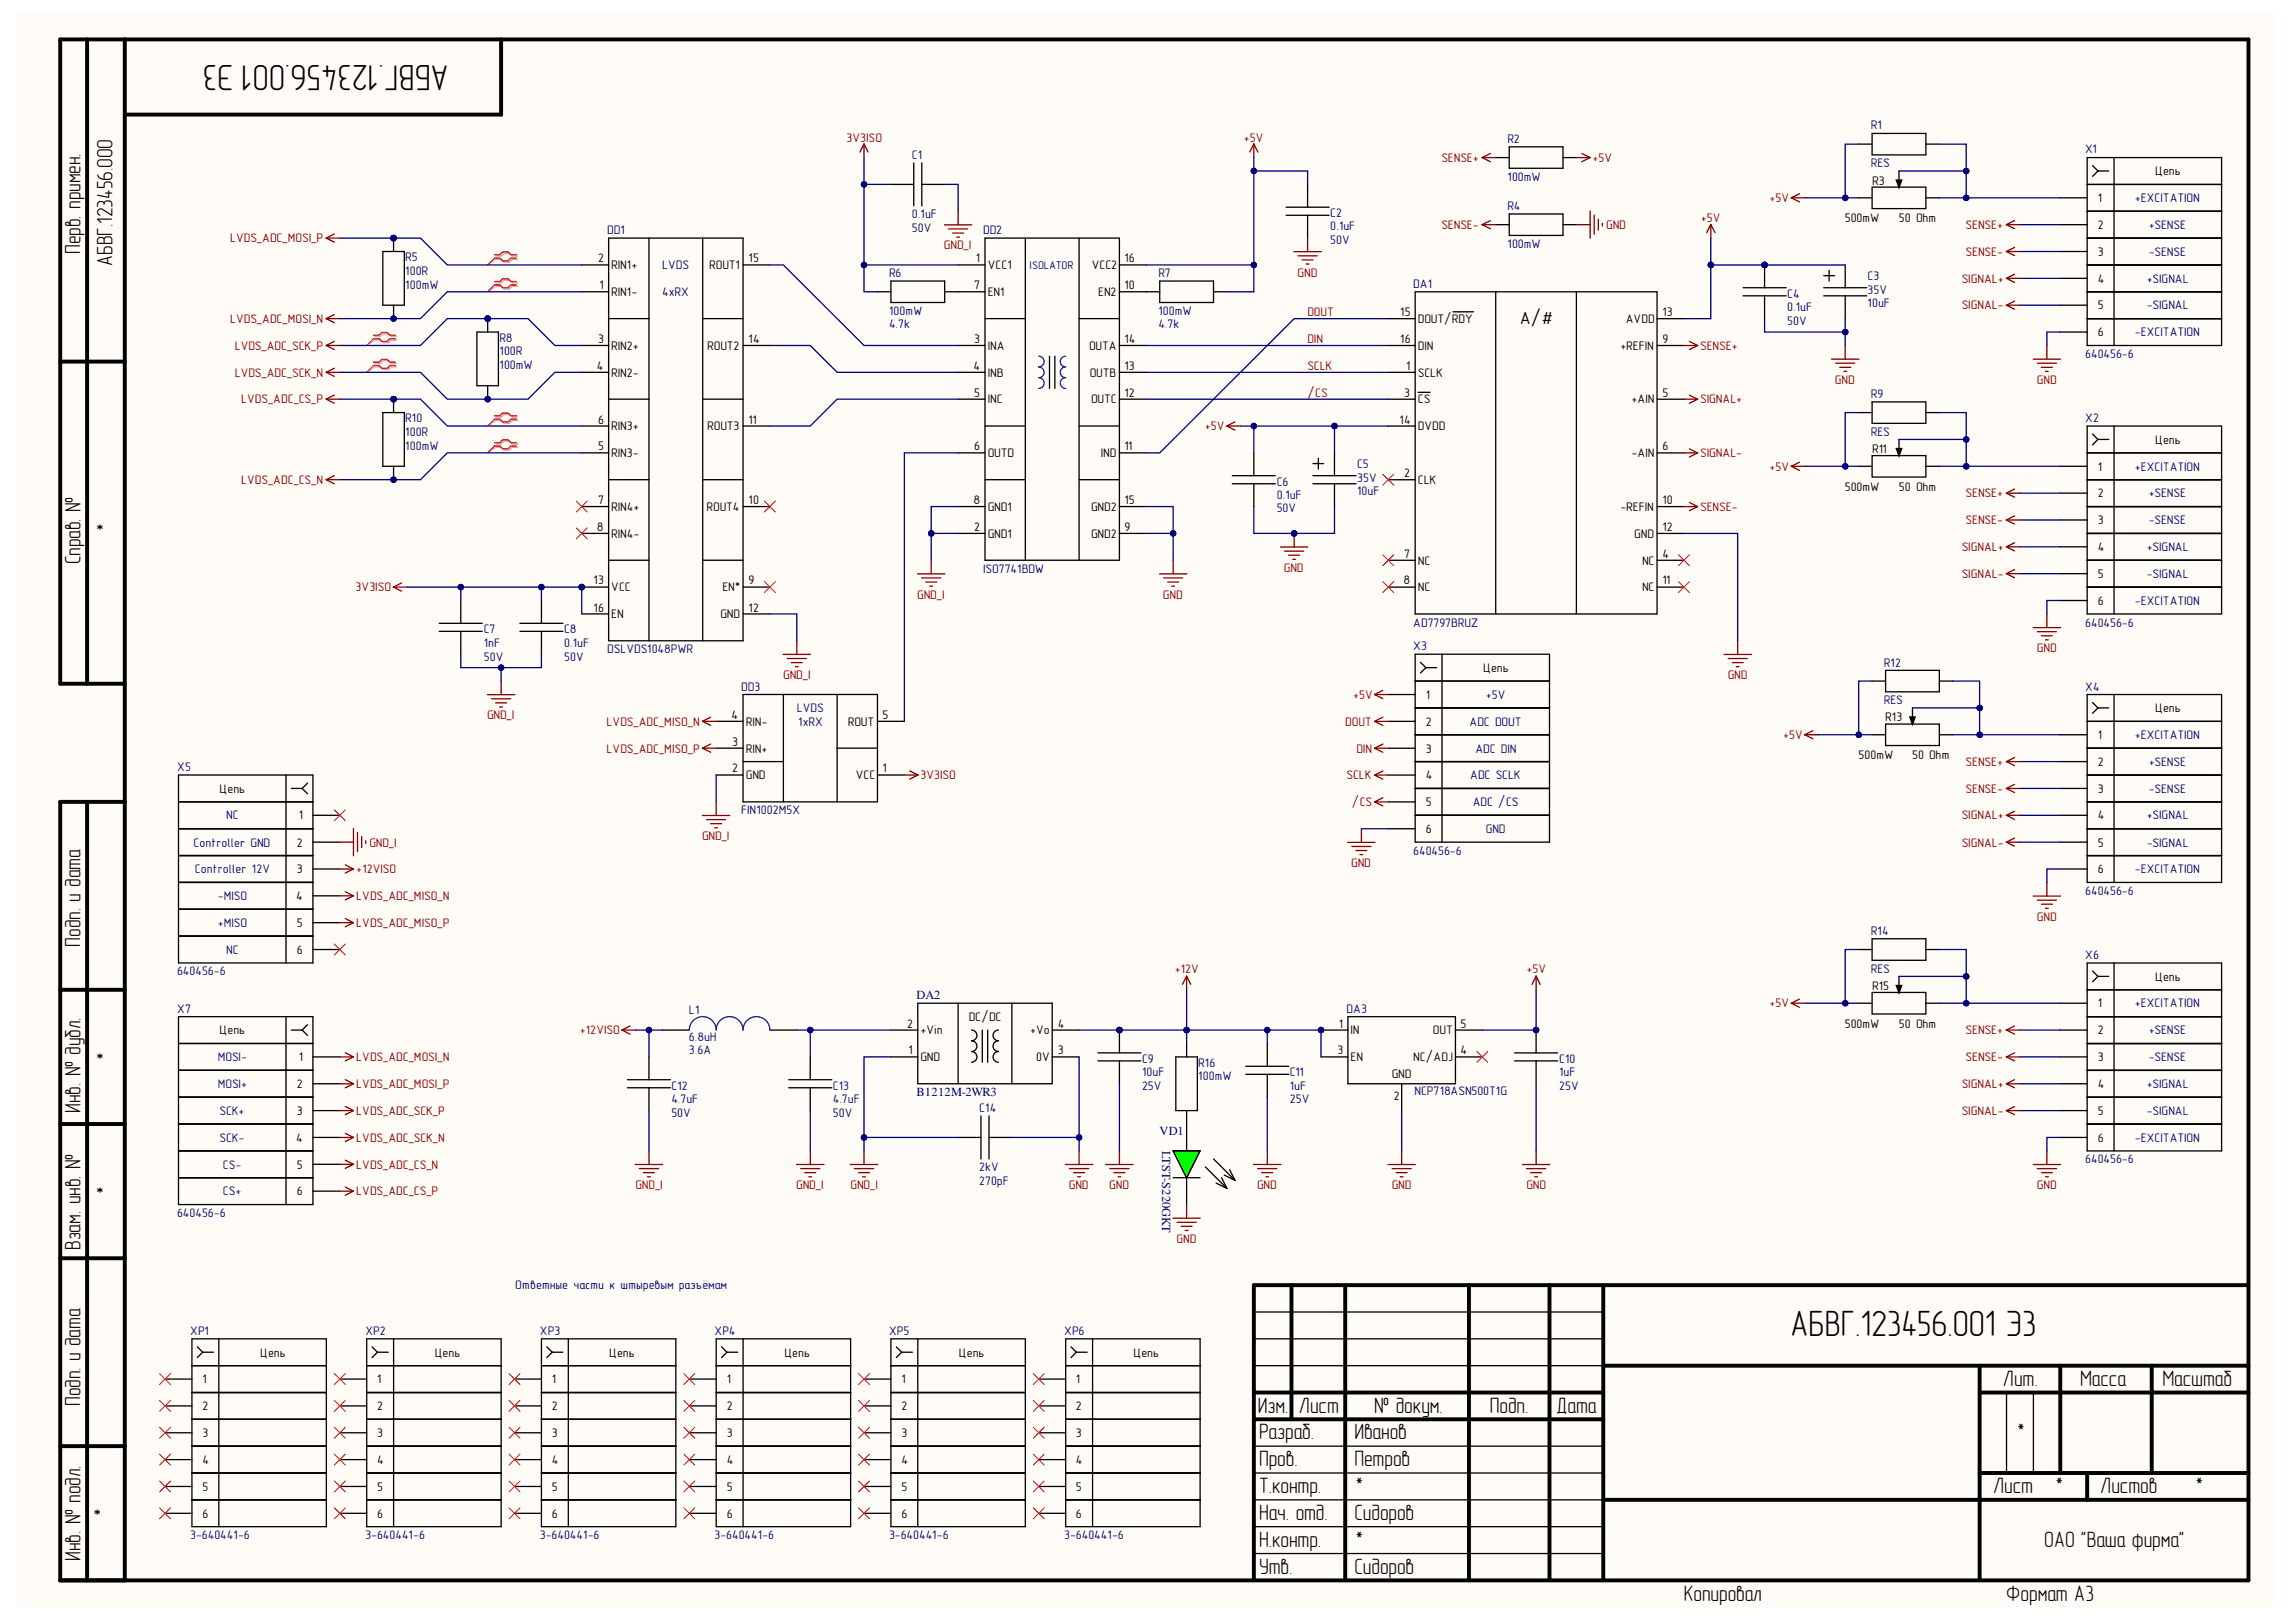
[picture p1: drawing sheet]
<svg xmlns="http://www.w3.org/2000/svg" width="297mm" height="210mm" viewBox="0 0 297 210" stroke-linecap="round" stroke-linejoin="round" font-family="sans-serif">
<defs><g id="words">
<g font-size="4.7">
<text x="58" y="8.5" transform="rotate(-180 58 8.5)">АБВГ.123456.001 Э3</text>
<text x="231.6" y="172.9">АБВГ.123456.001 Э3</text>
</g>
<g font-size="2.9">
<text x="10.4" y="32.9" transform="rotate(-90 10.4 32.9)">Перв. примен.</text>
<text x="14.5" y="34.5" transform="rotate(-90 14.5 34.5)">АБВГ.123456.000</text>
<text x="14.5" y="68.9" transform="rotate(-90 14.5 68.9)">*</text>
<text x="10.4" y="73" transform="rotate(-90 10.4 73)">Справ. №</text>
<text x="10.4" y="122.5" transform="rotate(-90 10.4 122.5)">Подп. и дата</text>
<text x="14.5" y="137.3" transform="rotate(-90 14.5 137.3)">*</text>
<text x="10.4" y="144" transform="rotate(-90 10.4 144)">Инв. № дубл.</text>
<text x="14.5" y="154.6" transform="rotate(-90 14.5 154.6)">*</text>
<text x="10.4" y="161.8" transform="rotate(-90 10.4 161.8)">Взам. инв. №</text>
<text x="259.1" y="179.4">Лит.</text>
<text x="269.1" y="179.4">Масса</text>
<text x="279.8" y="179.4">Масштаб</text>
<text x="10.4" y="182" transform="rotate(-90 10.4 182)">Подп. и дата</text>
<text x="162.7" y="182.8">Изм.</text>
<text x="168" y="182.8">Лист</text>
<text x="177.8" y="182.8">№ докум.</text>
<text x="192.7" y="182.8">Подп.</text>
<text x="201.4" y="182.8">Дата</text>
<text x="162.9" y="189.7">Пров.</text>
<text x="162.9" y="186.3">Разраб.</text>
<text x="175.2" y="189.7">Петров</text>
<text x="175.2" y="186.3">Иванов</text>
<text x="260.8" y="186.3">*</text>
<text x="14.2" y="196.3" transform="rotate(-90 14.2 196.3)">*</text>
<text x="162.9" y="193.2">Т.контр.</text>
<text x="162.9" y="196.8">Нач. отд.</text>
<text x="175.2" y="193.2">*</text>
<text x="175.2" y="196.8">Сидоров</text>
<text x="257.9" y="193.2">Лист</text>
<text x="265.8" y="193.2">*</text>
<text x="271.7" y="193.2">Листов</text>
<text x="283.9" y="193.2">*</text>
<text x="10.4" y="202" transform="rotate(-90 10.4 202)">Инв. № подл.</text>
<text x="162.9" y="203.7">Утв.</text>
<text x="162.9" y="200.2">Н.контр.</text>
<text x="175.2" y="200.2">*</text>
<text x="175.2" y="203.7">Сидоров</text>
<text x="264.5" y="200.2">ОАО &quot;Ваша фирма&quot;</text>
<text x="217.9" y="207.1">Копировал</text>
<text x="259.5" y="207.1">Формат А3</text>
</g>
<text font-size="2.3" x="196.6" y="42">A/#</text>
<g font-size="1.6" fill="#000080">
<text x="242" y="16.7">R1</text>
<text x="118" y="20.6">C1</text>
<text x="195" y="23.4">100mW</text>
<text x="195" y="18.5">R2</text>
<text x="242" y="21.6">RES</text>
<text x="269.8" y="19.9">X1</text>
<text x="118" y="28.2">0.1uF</text>
<text x="118" y="30">50V</text>
<text x="172.1" y="29.8">0.1uF</text>
<text x="172.1" y="28">C2</text>
<text x="195" y="27.2">R4</text>
<text x="276.2" y="26.2">+EXCITATION</text>
<text x="278" y="29.7">+SENSE</text>
<text x="52.4" y="35.6">100R</text>
<text x="52.4" y="33.8">R5</text>
<text x="78.6" y="30.3">DD1</text>
<text x="85.7" y="34.8">LVDS</text>
<text x="115" y="35.9">R6</text>
<text x="127.2" y="30.3">DD2</text>
<text x="149.9" y="35.9">R7</text>
<text x="172.1" y="31.6">50V</text>
<text x="195" y="32.1">100mW</text>
<text x="278" y="33.1">-SENSE</text>
<text x="52.4" y="37.3">100mW</text>
<text x="85.7" y="38.4">4xRX</text>
<text x="115" y="40.8">100mW</text>
<text x="149.9" y="40.8">100mW</text>
<text x="182.8" y="37.3">DA1</text>
<text x="231.2" y="40.3">0.1uF</text>
<text x="231.2" y="38.5">C4</text>
<text x="241.6" y="38">35V</text>
<text x="241.6" y="39.8">10uF</text>
<text x="241.6" y="36.2">C3</text>
<text x="277.7" y="40">-SIGNAL</text>
<text x="277.7" y="36.6">+SIGNAL</text>
<text x="64.6" y="46">100R</text>
<text x="64.6" y="47.7">100mW</text>
<text x="64.6" y="44.3">R8</text>
<text x="115" y="42.5">4.7k</text>
<text x="149.9" y="42.5">4.7k</text>
<text x="231.2" y="42.1">50V</text>
<text x="269.8" y="46.3">640456-6</text>
<text x="276.2" y="43.5">-EXCITATION</text>
<text x="242" y="51.5">R9</text>
<text x="52.4" y="56.4">100R</text>
<text x="52.4" y="58.2">100mW</text>
<text x="52.4" y="54.7">R10</text>
<text x="242" y="56.4">RES</text>
<text x="269.8" y="54.7">X2</text>
<text x="165.2" y="64.6">0.1uF</text>
<text x="165.2" y="62.9">C6</text>
<text x="175.6" y="62.3">35V</text>
<text x="175.6" y="64.1">10uF</text>
<text x="175.6" y="60.6">C5</text>
<text x="276.2" y="60.9">+EXCITATION</text>
<text x="278" y="64.4">+SENSE</text>
<text x="165.2" y="66.3">50V</text>
<text x="277.7" y="71.3">+SIGNAL</text>
<text x="278" y="67.8">-SENSE</text>
<text x="127.2" y="74.1">ISO7741BDW</text>
<text x="277.7" y="74.8">-SIGNAL</text>
<text x="62.6" y="83.7">1nF</text>
<text x="62.6" y="81.9">C7</text>
<text x="73" y="83.7">0.1uF</text>
<text x="73" y="81.9">C8</text>
<text x="182.8" y="81.1">AD7797BRUZ</text>
<text x="269.8" y="81.1">640456-6</text>
<text x="276.2" y="78.2">-EXCITATION</text>
<text x="62.6" y="85.5">50V</text>
<text x="73" y="85.5">50V</text>
<text x="78.6" y="84.6">DSLVDS1048PWR</text>
<text x="95.9" y="89.4">DD3</text>
<text x="182.8" y="84.1">X3</text>
<text x="243.7" y="86.3">R12</text>
<text x="269.8" y="89.4">X4</text>
<text x="103.1" y="92.2">LVDS</text>
<text x="103.3" y="93.9">1xRX</text>
<text x="190.1" y="93.9">ADC DOUT</text>
<text x="192.2" y="90.4">+5V</text>
<text x="243.7" y="91.2">RES</text>
<text x="276.2" y="95.6">+EXCITATION</text>
<text x="22.9" y="99.8">X5</text>
<text x="190.2" y="100.9">ADC SCLK</text>
<text x="190.9" y="97.4">ADC DIN</text>
<text x="278" y="99.1">+SENSE</text>
<text x="29.3" y="106">NC</text>
<text x="95.9" y="105.3">FIN1002M5X</text>
<text x="190.5" y="104.3">ADC /CS</text>
<text x="192.2" y="107.8">GND</text>
<text x="277.7" y="106">+SIGNAL</text>
<text x="278" y="102.6">-SENSE</text>
<text x="25" y="109.6">Controller GND</text>
<text x="25.2" y="113">Controller 12V</text>
<text x="182.8" y="110.6">640456-6</text>
<text x="276.2" y="113">-EXCITATION</text>
<text x="277.7" y="109.6">-SIGNAL</text>
<text x="28.2" y="116.5">-MISO</text>
<text x="28.2" y="120">+MISO</text>
<text x="269.8" y="115.8">640456-6</text>
<text x="29.3" y="123.4">NC</text>
<text x="242" y="121">R14</text>
<text x="242" y="125.9">RES</text>
<text x="269.8" y="124.1">X6</text>
<text x="22.9" y="126.2">640456-6</text>
<text x="22.9" y="131">X7</text>
<text x="89.1" y="131.2">L1</text>
<text x="118.6" y="129.3">DA2</text>
<text x="174.2" y="131">DA3</text>
<text x="276.2" y="130.4">+EXCITATION</text>
<text x="28.2" y="137.4">MOSI-</text>
<text x="89.1" y="134.7">6.8uH</text>
<text x="89.1" y="136.4">3.6A</text>
<text x="147.7" y="137.5">C9</text>
<text x="201.7" y="137.5">C10</text>
<text x="278" y="137.4">-SENSE</text>
<text x="278" y="133.8">+SENSE</text>
<text x="28.2" y="140.8">MOSI+</text>
<text x="86.9" y="142.8">4.7uF</text>
<text x="86.9" y="141">C12</text>
<text x="107.7" y="142.8">4.7uF</text>
<text x="107.7" y="141">C13</text>
<text x="118.6" y="141.8">B1212M-2WR3</text>
<text x="126.7" y="144">C14</text>
<text x="147.7" y="139.3">10uF</text>
<text x="147.7" y="141.1">25V</text>
<text x="155" y="139.8">100mW</text>
<text x="155" y="138">R16</text>
<text x="166.9" y="141">1uF</text>
<text x="166.9" y="142.8">25V</text>
<text x="166.9" y="139.2">C11</text>
<text x="183" y="141.7">NCP718ASN500T1G</text>
<text x="201.7" y="139.3">1uF</text>
<text x="201.7" y="141.1">25V</text>
<text x="277.7" y="140.8">+SIGNAL</text>
<text x="28.4" y="144.3">SCK+</text>
<text x="28.4" y="147.8">SCK-</text>
<text x="86.9" y="144.5">50V</text>
<text x="107.7" y="144.5">50V</text>
<text x="150" y="146.8">VD1</text>
<text x="150.4" y="148.9" transform="rotate(90 150.4 148.9)">LTST-S220GKT</text>
<text x="276.2" y="147.8">-EXCITATION</text>
<text x="277.7" y="144.3">-SIGNAL</text>
<text x="28.8" y="151.2">CS-</text>
<text x="28.8" y="154.7">CS+</text>
<text x="126.7" y="151.6">2kV</text>
<text x="126.7" y="153.3">270pF</text>
<text x="269.8" y="150.5">640456-6</text>
<text x="22.9" y="157.5">640456-6</text>
<text x="66.6" y="166.8">Ответные части к штыревым разъёмам</text>
<text x="24.6" y="172.8">XP1</text>
<text x="47.3" y="172.8">XP2</text>
<text x="69.9" y="172.8">XP3</text>
<text x="92.4" y="172.8">XP4</text>
<text x="115" y="172.8">XP5</text>
<text x="137.7" y="172.8">XP6</text>
<text x="24.6" y="199.2">3-640441-6</text>
<text x="47.3" y="199.2">3-640441-6</text>
<text x="69.9" y="199.2">3-640441-6</text>
<text x="92.4" y="199.2">3-640441-6</text>
<text x="115" y="199.2">3-640441-6</text>
<text x="137.7" y="199.2">3-640441-6</text>
</g>
<g font-size="1.6" fill="#800000">
<text x="109.5" y="18.3">3V3ISO</text>
<text x="160.9" y="18.3">+5V</text>
<text x="186.5" y="21">SENSE+</text>
<text x="206" y="21">+5V</text>
<text x="186.5" y="29.7">SENSE-</text>
<text x="207.8" y="29.7">GND</text>
<text x="220.1" y="28.7">+5V</text>
<text x="228.9" y="26.2">+5V</text>
<text x="254.3" y="29.7">SENSE+</text>
<text x="29.8" y="31.3">LVDS_ADC_MOSI_P</text>
<text x="122.1" y="32.3">GND_I</text>
<text x="167.9" y="35.8">GND</text>
<text x="254.3" y="33.1">SENSE-</text>
<text x="29.8" y="41.8">LVDS_ADC_MOSI_N</text>
<text x="169.1" y="40.9">DOUT</text>
<text x="253.8" y="36.6">SIGNAL+</text>
<text x="253.8" y="40">SIGNAL-</text>
<text x="30.4" y="45.3">LVDS_ADC_SCK_P</text>
<text x="169.1" y="44.4">DIN</text>
<text x="169.1" y="47.8">SCLK</text>
<text x="220" y="45.3">SENSE+</text>
<text x="30.4" y="48.7">LVDS_ADC_SCK_N</text>
<text x="31.2" y="52.2">LVDS_ADC_CS_P</text>
<text x="169.1" y="51.4">/CS</text>
<text x="220" y="52.2">SIGNAL+</text>
<text x="237.4" y="49.7">GND</text>
<text x="263.5" y="49.7">GND</text>
<text x="155.9" y="55.7">+5V</text>
<text x="220" y="59.1">SIGNAL-</text>
<text x="31.2" y="62.6">LVDS_ADC_CS_N</text>
<text x="228.9" y="60.9">+5V</text>
<text x="254.3" y="64.4">SENSE+</text>
<text x="220" y="66.1">SENSE-</text>
<text x="253.8" y="71.3">SIGNAL+</text>
<text x="254.3" y="67.8">SENSE-</text>
<text x="46" y="76.5">3V3ISO</text>
<text x="118.7" y="77.5">GND_I</text>
<text x="150.5" y="77.5">GND</text>
<text x="166.1" y="74">GND</text>
<text x="253.8" y="74.8">SIGNAL-</text>
<text x="101.3" y="87.9">GND_I</text>
<text x="223.5" y="87.9">GND</text>
<text x="263.5" y="84.4">GND</text>
<text x="63" y="93.1">GND_I</text>
<text x="78.5" y="93.9">LVDS_ADC_MISO_N</text>
<text x="174" y="93.9">DOUT</text>
<text x="175.1" y="90.4">+5V</text>
<text x="230.7" y="95.6">+5V</text>
<text x="78.5" y="97.4">LVDS_ADC_MISO_P</text>
<text x="119.1" y="100.9">3V3ISO</text>
<text x="174.2" y="100.9">SCLK</text>
<text x="175.5" y="97.4">DIN</text>
<text x="254.3" y="99.1">SENSE+</text>
<text x="174.9" y="104.3">/CS</text>
<text x="253.8" y="106">SIGNAL+</text>
<text x="254.3" y="102.6">SENSE-</text>
<text x="46.1" y="113">+12VISO</text>
<text x="47.8" y="109.6">GND_I</text>
<text x="90.8" y="108.7">GND_I</text>
<text x="174.8" y="112.2">GND</text>
<text x="253.8" y="109.6">SIGNAL-</text>
<text x="46.1" y="116.5">LVDS_ADC_MISO_N</text>
<text x="46.1" y="120">LVDS_ADC_MISO_P</text>
<text x="263.5" y="119.2">GND</text>
<text x="152" y="126">+12V</text>
<text x="197.5" y="126">+5V</text>
<text x="228.9" y="130.4">+5V</text>
<text x="46.1" y="137.4">LVDS_ADC_MOSI_N</text>
<text x="75" y="133.8">+12VISO</text>
<text x="254.3" y="133.8">SENSE+</text>
<text x="254.3" y="137.4">SENSE-</text>
<text x="46.1" y="140.8">LVDS_ADC_MOSI_P</text>
<text x="253.8" y="140.8">SIGNAL+</text>
<text x="46.1" y="147.8">LVDS_ADC_SCK_N</text>
<text x="46.1" y="144.3">LVDS_ADC_SCK_P</text>
<text x="253.8" y="144.3">SIGNAL-</text>
<text x="46.1" y="151.2">LVDS_ADC_CS_N</text>
<text x="46.1" y="154.7">LVDS_ADC_CS_P</text>
<text x="82.2" y="153.9">GND_I</text>
<text x="103" y="153.9">GND_I</text>
<text x="110" y="153.9">GND_I</text>
<text x="138.3" y="153.9">GND</text>
<text x="143.5" y="153.9">GND</text>
<text x="162.6" y="153.9">GND</text>
<text x="180.1" y="153.9">GND</text>
<text x="197.5" y="153.9">GND</text>
<text x="263.5" y="153.9">GND</text>
<text x="152.2" y="160.9">GND</text>
</g>
<g font-size="1.6">
<text x="242.2" y="23.9">R3</text>
<text x="278.8" y="22.6">Цепь</text>
<text x="238.7" y="28.7">500mW</text>
<text x="245.7" y="28.7">50 Ohm</text>
<text x="271.4" y="26.2">1</text>
<text x="271.4" y="29.7">2</text>
<text x="77.4" y="34">2</text>
<text x="79.1" y="34.8">RIN1+</text>
<text x="91.8" y="34.8">ROUT1</text>
<text x="96.8" y="34">15</text>
<text x="126.3" y="34">1</text>
<text x="127.8" y="34.8">VCC1</text>
<text x="141.2" y="34.8">VCC2</text>
<text x="145.5" y="34">16</text>
<text x="271.4" y="33.1">3</text>
<text x="77.6" y="37.4">1</text>
<text x="79.1" y="38.4">RIN1-</text>
<text x="126" y="37.4">7</text>
<text x="127.8" y="38.4">EN1</text>
<text x="142.1" y="38.4">EN2</text>
<text x="145.5" y="37.4">10</text>
<text x="181.1" y="40.9">15</text>
<text x="183.4" y="41.8">DOUT/RDY</text>
<text x="210.3" y="41.8">AVDD</text>
<text x="215.1" y="40.9">13</text>
<text x="271.4" y="36.6">4</text>
<text x="271.4" y="40">5</text>
<text x="77.2" y="47.8">4</text>
<text x="77.4" y="44.4">3</text>
<text x="79.1" y="45.3">RIN2+</text>
<text x="91.5" y="45.3">ROUT2</text>
<text x="96.8" y="44.4">14</text>
<text x="125.9" y="47.8">4</text>
<text x="126" y="44.4">3</text>
<text x="127.8" y="45.3">INA</text>
<text x="140.9" y="45.3">OUTA</text>
<text x="145.5" y="47.8">13</text>
<text x="145.5" y="44.4">14</text>
<text x="181.1" y="44.4">16</text>
<text x="181.9" y="47.8">1</text>
<text x="183.4" y="45.3">DIN</text>
<text x="209.6" y="45.3">+REFIN</text>
<text x="215.1" y="44.4">9</text>
<text x="271.4" y="43.5">6</text>
<text x="79.1" y="48.7">RIN2-</text>
<text x="126" y="51.4">5</text>
<text x="127.8" y="48.7">INB</text>
<text x="127.8" y="52.2">INC</text>
<text x="141" y="48.7">OUTB</text>
<text x="141.1" y="52.2">OUTC</text>
<text x="145.5" y="51.4">12</text>
<text x="181.7" y="51.4">3</text>
<text x="183.4" y="48.7">SCLK</text>
<text x="183.4" y="52.2">CS</text>
<text x="211.1" y="52.2">+AIN</text>
<text x="215.1" y="51.4">5</text>
<text x="77.4" y="58.3">5</text>
<text x="77.4" y="54.8">6</text>
<text x="79.1" y="59.1">RIN3-</text>
<text x="79.1" y="55.7">RIN3+</text>
<text x="91.5" y="55.7">ROUT3</text>
<text x="96.8" y="54.8">11</text>
<text x="126" y="58.3">6</text>
<text x="127.8" y="59.1">OUTD</text>
<text x="142.4" y="59.1">IND</text>
<text x="145.5" y="58.3">11</text>
<text x="181.1" y="54.8">14</text>
<text x="183.4" y="55.7">DVDD</text>
<text x="211.1" y="59.1">-AIN</text>
<text x="215.1" y="58.3">6</text>
<text x="242.2" y="58.6">R11</text>
<text x="278.8" y="57.4">Цепь</text>
<text x="77.4" y="65.2">7</text>
<text x="96.8" y="65.2">10</text>
<text x="125.9" y="65.2">8</text>
<text x="145.5" y="65.2">15</text>
<text x="181.7" y="61.8">2</text>
<text x="183.4" y="62.6">CLK</text>
<text x="215.1" y="65.2">10</text>
<text x="238.7" y="63.5">500mW</text>
<text x="245.7" y="63.5">50 Ohm</text>
<text x="271.4" y="60.9">1</text>
<text x="271.4" y="64.4">2</text>
<text x="77.2" y="68.7">8</text>
<text x="79.1" y="66.1">RIN4+</text>
<text x="79.1" y="69.6">RIN4-</text>
<text x="91.4" y="66.1">ROUT4</text>
<text x="126" y="68.7">2</text>
<text x="127.8" y="69.6">GND1</text>
<text x="127.8" y="66.1">GND1</text>
<text x="141.1" y="69.6">GND2</text>
<text x="141.1" y="66.1">GND2</text>
<text x="145.5" y="68.7">9</text>
<text x="209.6" y="66.1">-REFIN</text>
<text x="211.4" y="69.6">GND</text>
<text x="215.1" y="68.7">12</text>
<text x="271.4" y="67.8">3</text>
<text x="271.4" y="71.3">4</text>
<text x="76.8" y="75.6">13</text>
<text x="79.1" y="76.5">VCC</text>
<text x="93.5" y="76.5">EN*</text>
<text x="96.8" y="75.6">9</text>
<text x="181.6" y="75.6">8</text>
<text x="181.7" y="72.1">7</text>
<text x="183.4" y="73.1">NC</text>
<text x="183.4" y="76.5">NC</text>
<text x="212.4" y="73.1">NC</text>
<text x="212.4" y="76.5">NC</text>
<text x="215.1" y="72.1">4</text>
<text x="215.1" y="75.6">11</text>
<text x="271.4" y="74.8">5</text>
<text x="76.8" y="79.2">16</text>
<text x="79.1" y="80">EN</text>
<text x="93.2" y="80">GND</text>
<text x="96.8" y="79.2">12</text>
<text x="271.4" y="78.2">6</text>
<text x="191.9" y="86.9">Цепь</text>
<text x="94.6" y="93">4</text>
<text x="96.5" y="93.9">RIN-</text>
<text x="109.7" y="93.9">ROUT</text>
<text x="114.2" y="93">5</text>
<text x="184.4" y="90.4">1</text>
<text x="184.4" y="93.9">2</text>
<text x="243.9" y="93.4">R13</text>
<text x="271.4" y="95.6">1</text>
<text x="278.8" y="92.2">Цепь</text>
<text x="94.7" y="99.9">2</text>
<text x="94.7" y="96.5">3</text>
<text x="96.5" y="100.9">GND</text>
<text x="96.5" y="97.4">RIN+</text>
<text x="110.7" y="100.9">VCC</text>
<text x="114.2" y="99.9">1</text>
<text x="184.4" y="97.4">3</text>
<text x="184.4" y="100.9">4</text>
<text x="240.4" y="98.3">500mW</text>
<text x="247.4" y="98.3">50 Ohm</text>
<text x="271.4" y="99.1">2</text>
<text x="28.4" y="102.6">Цепь</text>
<text x="38.6" y="106">1</text>
<text x="184.4" y="104.3">5</text>
<text x="184.4" y="107.8">6</text>
<text x="271.4" y="102.6">3</text>
<text x="271.4" y="106">4</text>
<text x="38.4" y="109.6">2</text>
<text x="38.4" y="113">3</text>
<text x="271.4" y="109.6">5</text>
<text x="271.4" y="113">6</text>
<text x="38.3" y="116.5">4</text>
<text x="38.4" y="120">5</text>
<text x="38.4" y="123.4">6</text>
<text x="242.2" y="128.1">R15</text>
<text x="271.4" y="130.4">1</text>
<text x="278.8" y="126.9">Цепь</text>
<text x="28.4" y="133.8">Цепь</text>
<text x="38.6" y="137.4">1</text>
<text x="117.4" y="133">2</text>
<text x="117.6" y="136.4">1</text>
<text x="119.1" y="133.8">+Vin</text>
<text x="119.1" y="137.4">GND</text>
<text x="125.3" y="132.1">DC/DC</text>
<text x="133.3" y="133.8">+Vo</text>
<text x="134" y="137.4">0V</text>
<text x="136.8" y="133">4</text>
<text x="136.8" y="136.4">3</text>
<text x="173" y="136.4">3</text>
<text x="173.2" y="133">1</text>
<text x="174.7" y="133.8">IN</text>
<text x="174.7" y="137.4">EN</text>
<text x="182.8" y="137.4">NC/ADJ</text>
<text x="185.4" y="133.8">OUT</text>
<text x="188.9" y="136.4">4</text>
<text x="188.9" y="133">5</text>
<text x="238.7" y="133">500mW</text>
<text x="245.7" y="133">50 Ohm</text>
<text x="271.4" y="133.8">2</text>
<text x="271.4" y="137.4">3</text>
<text x="38.4" y="140.8">2</text>
<text x="180.1" y="139.6">GND</text>
<text x="180.3" y="142.4">2</text>
<text x="271.4" y="140.8">4</text>
<text x="38.3" y="147.8">4</text>
<text x="38.4" y="144.3">3</text>
<text x="271.4" y="144.3">5</text>
<text x="271.4" y="147.8">6</text>
<text x="38.4" y="151.2">5</text>
<text x="38.4" y="154.7">6</text>
<text x="26.2" y="179">1</text>
<text x="33.7" y="175.6">Цепь</text>
<text x="48.8" y="179">1</text>
<text x="56.2" y="175.6">Цепь</text>
<text x="71.4" y="179">1</text>
<text x="78.8" y="175.6">Цепь</text>
<text x="94" y="179">1</text>
<text x="101.5" y="175.6">Цепь</text>
<text x="116.6" y="179">1</text>
<text x="124.1" y="175.6">Цепь</text>
<text x="139.2" y="179">1</text>
<text x="146.6" y="175.6">Цепь</text>
<text x="26.2" y="182.5">2</text>
<text x="26.2" y="185.9">3</text>
<text x="48.8" y="182.5">2</text>
<text x="48.8" y="185.9">3</text>
<text x="71.4" y="182.5">2</text>
<text x="71.4" y="185.9">3</text>
<text x="94" y="182.5">2</text>
<text x="94" y="185.9">3</text>
<text x="116.6" y="182.5">2</text>
<text x="116.6" y="185.9">3</text>
<text x="139.2" y="182.5">2</text>
<text x="139.2" y="185.9">3</text>
<text x="26.2" y="189.4">4</text>
<text x="48.8" y="189.4">4</text>
<text x="71.4" y="189.4">4</text>
<text x="94" y="189.4">4</text>
<text x="116.6" y="189.4">4</text>
<text x="139.2" y="189.4">4</text>
<text x="26.2" y="193">5</text>
<text x="26.2" y="196.4">6</text>
<text x="48.8" y="193">5</text>
<text x="48.8" y="196.4">6</text>
<text x="71.4" y="193">5</text>
<text x="71.4" y="196.4">6</text>
<text x="94" y="193">5</text>
<text x="94" y="196.4">6</text>
<text x="116.6" y="193">5</text>
<text x="116.6" y="196.4">6</text>
<text x="139.2" y="193">5</text>
<text x="139.2" y="196.4">6</text>
</g>
<text font-size="1.4" fill="#000080" x="133.2" y="34.8">ISOLATOR</text>
</g></defs>
<g fill="#fffcf8">
<path d="M2.2 1.6h292.2v206.4h-292.2z" fill-rule="evenodd"/>
<path d="M2.2 1.6h292.2v206.4h-292.2z" fill-rule="evenodd"/>
</g>
<g fill="none" stroke="#000" stroke-width=".51">
<path d="M11.3 5.1v83.4M16.1 5.1v199.4M64.8 5.1v9.7h-48.7M7.8 46.8h8.3M16.1 88.5h-8.3v-83.4h283.1v199.4h-283.1v-100.7M7.8 103.8h8.3M11.3 103.8v100.7M7.8 128.1h8.3M7.8 145.5h8.3M7.8 162.8h8.3M167.1 166.3v17.4M174 166.3v38.2"/>
<path d="M190 166.3v38.2M200.5 166.3v38.2M207.4 176.7h83.5M207.4 166.3v38.2M256.1 176.7v27.8M266.5 176.7v13.9M278.4 176.7v13.9M290.9 166.3h-128.7v38.2M7.8 187.1h8.3M162.2 180.2h45.2M162.2 183.7h45.2M207.4 194.1h83.5"/>
<path d="M256.1 180.2h34.8M256.1 190.6h34.8M270 190.6v3.5"/>
</g>
<g fill="none" stroke="#000" stroke-width=".17">
<path d="M124 34.3h3.4M124 37.8h3.4M127.4 30.8h17.4v41.7h-17.4zM132.6 30.8v41.7M139.6 30.8v41.7M144.8 34.3h3.5M144.8 37.8h3.5M124 44.7h3.4M124 48.2h3.4M124 51.7h3.4M124 58.6h3.4M127.4 55.1h5.2"/>
<path d="M127.4 41.2h5.2M135.8 46.1v4.2M136.5 46.1v4.2M139.6 55.1h5.2M139.6 41.2h5.2M144.8 44.7h3.5M144.8 48.2h3.5M144.8 51.7h3.5M144.8 58.6h3.5M124 69h3.4M124 65.6h3.4M127.4 62.1h5.2"/>
<path d="M139.6 62.1h5.2M144.8 69h3.5M144.8 65.6h3.5M162.2 176.7h45.2M162.2 173.3h45.2M162.2 169.8h45.2M162.2 197.6h45.2M162.2 194.1h45.2M162.2 190.6h45.2M162.2 187.1h45.2M259.6 180.2v10.4M263.1 180.2v10.4"/>
<path d="M162.2 201h45.2"/>
</g>
<path d="M134.4 46.1a.69 .69 0 0 1 .7 .7 .69 .69 0 0 1-.7 .7 .69 .69 0 0 1 .7 .7 .69 .69 0 0 1-.7 .7 .7 .7 0 0 1 .7 .7 .7 .7 0 0 1-.7 .7M137.9 46.1a.69 .69 0 0 0-.7 .7 .69 .69 0 0 0 .7 .7 .69 .69 0 0 0-.7 .7 .69 .69 0 0 0 .7 .7 .7 .7 0 0 0-.7 .7 .7 .7 0 0 0 .7 .7" fill="none" stroke="#00f" stroke-width=".17"/>
<circle cx="170.9" cy="133.3" r=".35" fill="#000080"/>
<circle cx="170.9" cy="133.3" r=".35" fill="none" stroke="#000080" stroke-width=".13"/>
<path d="M170.9 133.3h3.5" fill="none" stroke="#000" stroke-width=".17"/>
<circle cx="170.9" cy="133.3" r=".35" fill="#000080"/>
<circle cx="170.9" cy="133.3" r=".35" fill="none" stroke="#000080" stroke-width=".13"/>
<g fill="none" stroke="#000" stroke-width=".17">
<path d="M183.1 37.8h31.3v41.7h-31.3zM193.5 37.8v41.7M203.9 37.8v41.7M179.6 48.2h3.5M179.6 51.7h3.5M179.6 44.7h3.5M179.6 41.2h3.5M179.6 55.1h3.5M183.5 50.8h1.5M188 40.4h2.6M214.4 51.7h3.5M214.4 58.6h3.5"/>
<path d="M214.4 44.7h3.5M214.4 41.2h3.5M179.6 62.1h3.5M179.6 72.5h3.5M179.6 76h3.5M214.4 72.5h3.5M214.4 76h3.5M214.4 65.6h3.5M214.4 69h3.5M170.9 136.8h3.5M174.4 131.6h13.9v8.6h-13.9zM188.3 136.8h3.5"/>
<path d="M188.3 133.3h3.5M181.3 140.2v3.5"/>
</g>
<circle cx="75.3" cy="76" r=".35" fill="#000080"/>
<circle cx="75.3" cy="76" r=".35" fill="none" stroke="#000080" stroke-width=".13"/>
<g fill="none" stroke="#000" stroke-width=".17">
<path d="M75.3 37.8h3.4M75.3 34.3h3.4M75.3 44.7h3.4M75.3 48.2h3.4M75.3 58.6h3.4M75.3 55.1h3.4M96.1 55.1h3.5M75.3 65.6h3.4M75.3 69h3.4M75.3 76h3.4M96.1 65.6h3.5M96.1 76h3.5"/>
<path d="M96.1 79.5h3.5"/>
</g>
<circle cx="75.3" cy="76" r=".35" fill="#000080"/>
<circle cx="75.3" cy="76" r=".35" fill="none" stroke="#000080" stroke-width=".13"/>
<g fill="none" stroke="#000" stroke-width=".17">
<path d="M78.7 30.8h17.4v52.1h-17.4zM84 30.8v52.1M90.9 30.8v52.1M96.1 34.3h3.5M113.5 37.8h1.8M115.3 36.4h6.9v2.7h-6.9zM115.3 23.9h2.9M118.2 21.1v5.5M119.3 23.9h2.9M119.3 21.1v5.5M122.2 37.8h1.8M148.3 37.8h1.7"/>
<path d="M150 36.4h7v2.7h-7zM157 37.8h1.7M166.4 27.9h5.5M166.4 26.8h5.5M169.2 23.9v2.9M169.2 27.9v2.9M78.7 41.2h5.3M78.7 51.7h5.3M90.9 41.2h5.2M90.9 51.7h5.2M96.1 44.7h3.5M75.3 79.5h3.4"/>
<path d="M78.7 62.1h5.3M78.7 72.5h5.3M90.9 62.1h5.2M90.9 72.5h5.2M92.7 96.8h3.4M92.7 93.3h3.4M96.1 89.9h17.4v13.9h-17.4zM96.1 98.6h5.2M101.3 89.9v13.9M108.3 96.8h5.2M108.3 89.9v13.9M113.5 93.3h3.5"/>
<path d="M92.7 100.3h3.4M113.5 100.3h3.5"/>
</g>
<g fill="none" stroke="#f00" stroke-width=".13">
<path d="M74.6 64.8l1.4 1.5M74.6 68.3l1.4 1.4M76 64.8l-1.4 1.5M76 68.3l-1.4 1.4M98.9 64.8l1.4 1.5M98.9 75.3l1.4 1.4M100.3 64.8l-1.4 1.5M100.3 75.3l-1.4 1.4M178.9 71.8l1.4 1.4M178.9 75.3l1.4 1.4M180.3 71.8l-1.4 1.4M180.3 75.3l-1.4 1.4"/>
<path d="M217.2 71.8l1.4 1.4M217.2 75.3l1.4 1.4M218.6 71.8l-1.4 1.4M218.6 75.3l-1.4 1.4"/>
</g>
<g fill="none" stroke="#800000" stroke-width=".17">
<path d="M162.2 18.6l-.5 1.1M162.2 18.6l.5 1.1M162.2 18.6v1.8M122.2 29.1h3.5M122.7 29.6h2.5M123.2 30.2h1.5M123.8 30.7h.3M124 27.3v1.8M167.4 32.6h3.5M167.9 33.1h2.5M168.5 33.6h1.4M169 34.2h.3"/>
<path d="M169.2 30.8v1.8M158.7 55.1l1.1 .6M158.7 55.1h1.8M159.8 54.6l-1.1 .5M50.9 76l1 .5M50.9 76h1.8M51.9 75.4l-1 .6M118.7 74.3h3.5M119.2 74.8h2.5M119.8 75.3h1.4M120.3 75.9h.4M120.5 72.5v1.8"/>
<path d="M150 74.3h3.5M150.5 74.8h2.5M151.1 75.3h1.4M151.6 75.9h.4M151.8 72.5v1.8M90.9 93.3l1 .6M90.9 93.3h1.8M90.9 96.8l1 .5M90.9 96.8h1.8M91.9 92.8l-1 .5M91.9 96.3l-1 .5M101.3 84.7h3.6"/>
<path d="M101.8 85.2h2.5M102.4 85.7h1.4M102.9 86.3h.4M103.1 82.9v1.8M223 84.7h3.6M223.6 85.2h2.4M224.1 85.7h1.4M224.6 86.3h.4M224.8 82.9v1.8M90.9 105.5h3.5M91.4 106.1h2.5M91.9 106.6h1.5"/>
<path d="M92.5 107.1h.3M92.7 103.8v1.7"/>
</g>
<circle cx="50.9" cy="51.7" r=".35" fill="#000080"/>
<circle cx="50.9" cy="51.7" r=".35" fill="none" stroke="#000080" stroke-width=".13"/>
<path d="M49.5 53.4h2.8v6.9h-2.8zM50.9 51.7v1.7M50.9 60.3v1.8" fill="none" stroke="#000" stroke-width=".17"/>
<circle cx="50.9" cy="51.7" r=".35" fill="#000080"/>
<circle cx="50.9" cy="51.7" r=".35" fill="none" stroke="#000080" stroke-width=".13"/>
<path d="M42.2 51.7l1.1 .5M42.2 51.7h1.8M42.2 48.2l1.1 .5M42.2 48.2h1.8M42.2 44.7l1.1 .5M42.2 44.7h1.8M43.3 51.1l-1.1 .6M43.3 47.7l-1.1 .5M43.3 44.2l-1.1 .5M42.2 62.1l1.1 .5M42.2 62.1h1.8M43.3 61.6l-1.1 .5" fill="none" stroke="#800000" stroke-width=".17"/>
<circle cx="63.1" cy="51.7" r=".35" fill="#000080"/>
<circle cx="63.1" cy="51.7" r=".35" fill="none" stroke="#000080" stroke-width=".13"/>
<circle cx="63.1" cy="41.2" r=".35" fill="#000080"/>
<circle cx="63.1" cy="41.2" r=".35" fill="none" stroke="#000080" stroke-width=".13"/>
<path d="M63.1 49.9v1.8" fill="none" stroke="#000" stroke-width=".17"/>
<circle cx="63.1" cy="51.7" r=".35" fill="#000080"/>
<circle cx="63.1" cy="51.7" r=".35" fill="none" stroke="#000080" stroke-width=".13"/>
<path d="M61.7 43h2.8v6.9h-2.8zM63.1 41.2v1.8" fill="none" stroke="#000" stroke-width=".17"/>
<circle cx="63.1" cy="41.2" r=".35" fill="#000080"/>
<circle cx="63.1" cy="41.2" r=".35" fill="none" stroke="#000080" stroke-width=".13"/>
<circle cx="50.9" cy="30.8" r=".35" fill="#000080"/>
<circle cx="50.9" cy="30.8" r=".35" fill="none" stroke="#000080" stroke-width=".13"/>
<path d="M49.5 32.5h2.8v7h-2.8zM50.9 30.8v1.7M50.9 39.5v1.7" fill="none" stroke="#000" stroke-width=".17"/>
<circle cx="50.9" cy="30.8" r=".35" fill="#000080"/>
<circle cx="50.9" cy="30.8" r=".35" fill="none" stroke="#000080" stroke-width=".13"/>
<g fill="none" stroke="#800000" stroke-width=".17">
<path d="M111.8 18.6l-.6 1.1M111.8 18.6l.5 1.1M111.8 18.6v1.8M42.2 30.8l1.1 .5M42.2 30.8h1.8M43.3 30.3l-1.1 .5M42.2 41.2l1.1 .6M42.2 41.2h1.8M43.3 40.7l-1.1 .5M117.7 99.8l1.1 .5M117 100.3h1.8M118.8 100.3l-1.1 .5"/>
<path d="M82.2 150.7h3.5M82.7 151.2h2.5M83.2 151.8h1.5M83.8 152.3h.3M84 148.9v1.8M103.1 150.7h3.5M103.6 151.2h2.5M104.1 151.8h1.4M104.6 152.3h.4M104.8 148.9v1.8M137.8 150.7h3.6M138.4 151.2h2.4"/>
<path d="M138.9 151.8h1.4M139.4 152.3h.4M139.6 148.9v1.8"/>
</g>
<g fill="none" stroke="#000" stroke-width=".17">
<path d="M81.2 139.7h5.5M84 136.8v2.9M85.7 133.3h3.5M99.6 133.3h3.5M102 139.7h5.6M104.8 136.8v2.9M115.3 133.3h3.4M115.3 136.8h3.4M118.7 129.8h17.4v10.4h-17.4zM124 129.8v10.4M125.7 133.3a.69 .69 0 0 1 .7 .7 .69 .69 0 0 1-.7 .7 .69 .69 0 0 1 .7 .7 .69 .69 0 0 1-.7 .7 .69 .69 0 0 1 .7 .7 .69 .69 0 0 1-.7 .7M127.1 133.3v4.2"/>
<path d="M127.8 133.3v4.2M129.2 133.3a.69 .69 0 0 0-.7 .7 .69 .69 0 0 0 .7 .7 .69 .69 0 0 0-.7 .7 .69 .69 0 0 0 .7 .7 .69 .69 0 0 0-.7 .7 .69 .69 0 0 0 .7 .7M130.9 129.8v10.4M136.1 133.3h3.5M136.1 136.8h3.5M81.2 140.8h5.5M84 140.8v2.9M102 140.8h5.6M104.8 140.8v2.9M124 147.2h2.9M126.9 144.4v5.6M127.9 147.2h3"/>
<path d="M127.9 144.4v5.6"/>
</g>
<path d="M89.2 133.3a1.74 1.74 0 0 1 1.7-1.7 1.74 1.74 0 0 1 1.8 1.7 1.74 1.74 0 0 1 1.7-1.7 1.74 1.74 0 0 1 1.7 1.7 1.74 1.74 0 0 1 1.8-1.7 1.74 1.74 0 0 1 1.7 1.7" fill="none" stroke="#00f" stroke-width=".17"/>
<circle cx="144.8" cy="133.3" r=".35" fill="#000080"/>
<circle cx="144.8" cy="133.3" r=".35" fill="none" stroke="#000080" stroke-width=".13"/>
<path d="M142 137.3h5.6M144.8 133.3v3" fill="none" stroke="#000" stroke-width=".17"/>
<circle cx="144.8" cy="133.3" r=".35" fill="#000080"/>
<circle cx="144.8" cy="133.3" r=".35" fill="none" stroke="#000080" stroke-width=".13"/>
<g fill="none" stroke="#000" stroke-width=".17">
<path d="M142 136.3h5.6M144.8 137.3v2.9M152.1 136.8h2.8v6.9h-2.8zM153.5 135v1.8M151.8 148.9h3.5l-1.8 3.5zM151.8 152.4h3.5M153.5 143.7v5.2M153.5 152.4v3.5M155.9 151l2.8 2.8M157 150l2.8 2.8M157.3 153.1l1.4 .7M158 152.4l.7 1.4"/>
<path d="M158.4 152.1l1.4 .7M159.1 151.4l.7 1.4"/>
</g>
<path d="M80.5 133.3l1 .5M80.5 133.3h1.7M81.5 132.8l-1 .5M153.5 126.3l-.5 1.1M153.5 126.3l.5 1.1M153.5 126.3v1.8M143.1 150.7h3.5M143.6 151.2h2.5M144.1 151.8h1.4M144.6 152.3h.4M144.8 148.9v1.8" fill="none" stroke="#800000" stroke-width=".17"/>
<path d="M151.8 148.9h3.5l-1.8 3.5z" fill="#0f0"/>
<path d="M161.2 139h5.5M161.2 138h5.5M164 135v3M164 139v3M151.8 148.9h3.5l-1.8 3.5z" fill="none" stroke="#000" stroke-width=".17"/>
<path d="M151.7 157.6h3.6M152.3 158.2h2.5M152.8 158.7h1.4M153.3 159.2h.4M153.5 155.9v1.7M179.6 150.7h3.5M180.1 151.2h2.5M180.6 151.8h1.4M181.2 152.3h.3M181.3 148.9v1.8" fill="none" stroke="#800000" stroke-width=".17"/>
<circle cx="198.7" cy="133.3" r=".35" fill="#000080"/>
<circle cx="198.7" cy="133.3" r=".35" fill="none" stroke="#000080" stroke-width=".13"/>
<path d="M195.9 137.3h5.6M198.7 133.3v3" fill="none" stroke="#000" stroke-width=".17"/>
<circle cx="198.7" cy="133.3" r=".35" fill="#000080"/>
<circle cx="198.7" cy="133.3" r=".35" fill="none" stroke="#000080" stroke-width=".13"/>
<g fill="none" stroke="#000" stroke-width=".17">
<path d="M195.3 19h6.9v2.8h-6.9zM240.5 18.7h1.7M242.2 17.3h7v2.7h-7zM249.2 18.7h1.7M193.5 29.1h1.8M193.5 20.4h1.8M195.3 27.7h6.9v2.8h-6.9zM202.2 29.1h1.7M202.2 20.4h1.7M235.9 38.3h5.6M235.9 35.7h1.4M235.9 37.2h5.6"/>
<path d="M236.6 35v1.4M238.7 34.3v2.9M238.7 38.3v2.9M240.5 25.6h1.7M242.2 24.2h7v2.8h-7zM245.3 23.3h.7l-.3 1zM245.7 22.1v2.1M249.2 25.6h1.7M266.5 25.6h3.5M266.5 29.1h3.5M266.5 32.5h3.5M266.5 36h3.5"/>
<path d="M266.5 39.5h3.5M270 20.4h17.4v24.3h-17.4zM270 23.9h17.4M270 27.3h17.4M270 30.8h17.4M270 34.3h17.4M270 37.8h17.4M270.7 21.4l.7 .7M271.4 22.1l-.7 .7M271.4 22.1h1.4M273.5 20.4v24.3M169.9 60h1.3"/>
<path d="M170.6 59.3v1.4M172.6 58.6v3M240.5 53.4h1.7M242.2 59h7v2.7h-7zM242.2 52h7v2.8h-7zM245.3 58h.7l-.3 1zM245.7 56.9v2.1M249.2 53.4h1.7M266.5 43h3.5M270 55.1h17.4v24.4h-17.4zM270 41.2h17.4M270 58.6h17.4"/>
<path d="M270.7 56.2l.7 .7M271.4 56.9l-.7 .7M271.4 56.9h1.4M273.5 55.1v24.4M59.6 77.7v3M70 77.7v3M169.9 62.6h5.5M169.9 61.6h5.5M172.6 62.6v3M240.5 60.3h1.7M249.2 60.3h1.7M266.5 60.3h3.5"/>
<path d="M266.5 63.8h3.5M266.5 67.3h3.5M266.5 70.8h3.5M266.5 74.2h3.5M266.5 77.7h3.5M270 62.1h17.4M270 65.6h17.4M270 69h17.4M270 72.5h17.4M270 76h17.4M56.8 81.7h5.6M56.8 80.7h5.6"/>
<path d="M59.6 81.7v3M67.3 81.7h5.5M67.3 80.7h5.5M70 81.7v3M179.6 89.9h3.5M179.6 93.4h3.5M179.6 96.8h3.5M183.1 84.7h17.4v24.3h-17.4zM183.1 95.1h17.4M183.1 98.6h17.4M183.1 91.6h17.4M183.1 88.1h17.4"/>
<path d="M183.8 85.7l.7 .7M184.5 86.4l-.7 .7M184.5 86.4h1.4M186.6 84.7v24.3M242.2 95.1h1.7M242.2 88.1h1.7M243.9 93.7h7v2.8h-7zM243.9 86.8h7v2.7h-7zM247.1 92.8h.7l-.4 1zM247.4 91.6v2.1M250.9 95.1h1.7M250.9 88.1h1.7"/>
<path d="M266.5 95.1h3.5M266.5 98.6h3.5M270 89.9h17.4v24.3h-17.4zM270 93.4h17.4M270 96.8h17.4M270.7 90.9l.7 .7M271.4 91.6l-.7 .7M271.4 91.6h1.4M273.5 89.9v24.3M23.1 100.3h17.4v24.3h-17.4zM23.1 103.8h17.4M23.1 107.2h17.4"/>
<path d="M23.1 110.7h17.4M23.1 114.2h17.4M23.1 117.7h17.4M37 100.3v24.3M37.7 102h1.4M39.1 102l.7 .7M39.8 101.3l-.7 .7M40.5 105.5h3.5M40.5 109h3.5M40.5 112.5h3.5M40.5 115.9h3.5M40.5 119.4h3.5"/>
<path d="M179.6 100.3h3.5M179.6 107.2h3.5M179.6 103.8h3.5M183.1 105.5h17.4M183.1 102h17.4M266.5 105.5h3.5M266.5 109h3.5M266.5 102h3.5M266.5 112.5h3.5M270 100.3h17.4M270 107.2h17.4M270 110.7h17.4"/>
<path d="M270 103.8h17.4M23.1 131.6h17.4v24.3h-17.4zM23.1 121.1h17.4M23.1 135h17.4M23.1 138.5h17.4M37 131.6v24.3M37.7 133.3h1.4M39.1 133.3l.7 .7M39.8 132.6l-.7 .7M40.5 122.9h3.5M40.5 136.8h3.5M195.9 136.3h5.6"/>
<path d="M198.7 137.3v2.9M240.5 122.9h1.7M240.5 129.8h1.7M242.2 128.4h7v2.8h-7zM242.2 121.5h7v2.8h-7zM245.3 127.5h.7l-.3 1zM245.7 126.4v2M249.2 122.9h1.7M249.2 129.8h1.7M266.5 136.8h3.5M266.5 133.3h3.5M266.5 129.8h3.5"/>
<path d="M270 124.6h17.4v24.3h-17.4zM270 131.6h17.4M270 135h17.4M270 138.5h17.4M270 128.1h17.4M270.7 125.7l.7 .7M271.4 126.4l-.7 .6M271.4 126.4h1.4M273.5 124.6v24.3M23.1 142h17.4M23.1 145.5h17.4M23.1 148.9h17.4"/>
<path d="M23.1 152.4h17.4M40.5 140.2h3.5M40.5 143.7h3.5M40.5 147.2h3.5M40.5 150.7h3.5M40.5 154.1h3.5M266.5 140.2h3.5M266.5 143.7h3.5M266.5 147.2h3.5M270 142h17.4M270 145.5h17.4"/>
</g>
<g fill="none" stroke="#f00" stroke-width=".13">
<path d="M64 33.4l-.9 .9M64 36.9l-.9 .9M48.3 43.8l-.9 .9M48.3 47.3l-.9 .9M64 54.2l-.9 .9M64 57.7l-.9 .9M178.9 61.4l1.4 1.4M180.3 61.4l-1.4 1.4M43.3 104.8l1.4 1.4M44.7 104.8l-1.4 1.4M43.3 122.2l1.4 1.4M44.7 122.2l-1.4 1.4"/>
<path d="M191.1 136.1l1.4 1.4M192.5 136.1l-1.4 1.4"/>
</g>
<g fill="none" stroke="#800000" stroke-width=".17">
<path d="M192.8 19.9l-1.1 .5M204.6 19.9l1.1 .5M191.7 29.1h1.8M191.7 20.4l1.1 .5M191.7 20.4h1.8M191.7 29.1l1.1 .5M192.8 28.5l-1.1 .6M203.9 29.1h1.8M203.9 20.4h1.8M205.7 20.4l-1.1 .5M205.7 27.3v3.5M206.2 27.8v2.5"/>
<path d="M206.8 28.4v1.4M207.3 28.9v.4M231.7 25.6l1.1 .5M231.7 25.6h1.8M232.8 25.1l-1.1 .5M259.6 29.1l1 .5M259.6 29.1h1.7M259.6 32.5l1 .6M259.6 32.5h1.7M259.6 36l1 .6M259.6 36h1.7M259.6 39.5l1 .5"/>
<path d="M259.6 39.5h1.7M260.6 28.5l-1 .6M260.6 32l-1 .5M260.6 35.5l-1 .5M260.6 39l-1 .5M217.9 44.7h1.7M217.9 51.7h1.7M217.9 58.6h1.7M218.6 44.2l1 .5M218.6 51.1l1 .6M218.6 58.1l1 .5M219.6 44.7l-1 .5"/>
<path d="M219.6 51.7l-1 .5M219.6 58.6l-1 .5M232.8 59.8l-1.1 .5M263 46.5h3.6M263.6 47h2.4M264.1 47.5h1.4M264.6 48.1h.4M264.8 44.7v1.8M217.9 65.6h1.7M218.6 65l1 .6M219.6 65.6l-1 .5M231.7 60.3l1.1 .6"/>
<path d="M231.7 60.3h1.8M259.6 63.8l1 .5M259.6 63.8h1.7M259.6 67.3l1 .5M259.6 67.3h1.7M259.6 70.8l1 .5M259.6 70.8h1.7M259.6 74.2l1 .6M259.6 74.2h1.7M260.6 63.3l-1 .5M260.6 66.8l-1 .5M260.6 70.2l-1 .6"/>
<path d="M260.6 73.7l-1 .5M264.8 79.5v1.7M63.1 89.9h3.5M63.6 90.4h2.5M64.1 91h1.4M64.6 91.5h.4M64.8 88.1v1.8M177.8 93.4l1.1 .5M177.8 93.4h1.8M177.8 96.8l1.1 .6M177.8 96.8h1.8M177.8 89.9l1.1 .5"/>
<path d="M177.8 89.9h1.8M178.9 92.8l-1.1 .6M178.9 96.3l-1.1 .5M178.9 99.8l-1.1 .5M178.9 89.3l-1.1 .6M233.5 95.1l1 .5M233.5 95.1h1.7M234.5 94.6l-1 .5M259.6 98.6l1 .5M259.6 98.6h1.7M260.6 98l-1 .6M263 81.2h3.6"/>
<path d="M263.6 81.7h2.4M264.1 82.3h1.4M264.6 82.8h.4M44 112.5h1.7M44 115.9h1.7M44 119.4h1.7M44 109h1.7M44.7 111.9l1 .6M44.7 115.4l1 .5M44.7 118.9l1 .5M45.7 112.5l-1 .5M45.7 115.9l-1 .6"/>
<path d="M45.7 119.4l-1 .5M45.7 107.2v3.5M46.3 107.7v2.5M46.8 108.3v1.4M47.3 108.8v.4M174.4 109h3.5M174.9 109.5h2.5M175.4 110.1h1.4M175.9 110.6h.4M176.1 107.2v1.8M177.8 103.8l1.1 .5M177.8 103.8h1.8"/>
<path d="M177.8 100.3l1.1 .5M177.8 100.3h1.8M178.9 103.2l-1.1 .6M259.6 109h1.7M259.6 102l1 .6M259.6 102h1.7M259.6 105.5l1 .5M259.6 105.5h1.7M259.6 109l1 .5M260.6 101.5l-1 .5M260.6 105l-1 .5M260.6 108.5l-1 .5"/>
<path d="M263 116h3.6M263.6 116.5h2.4M264.1 117h1.4M264.6 117.5h.4M264.8 114.2v1.8M44 136.8h1.7M44.7 136.2l1 .6M44.7 139.7l1 .5M45.7 136.8l-1 .5M198.7 126.3l-.5 1.1M198.7 126.3l.6 1.1M198.7 126.3v1.8"/>
<path d="M231.7 129.8l1.1 .6M231.7 129.8h1.8M232.8 129.3l-1.1 .5M259.6 136.8h1.7M259.6 133.3l1 .5M259.6 133.3h1.7M259.6 136.8l1 .5M260.6 132.8l-1 .5M260.6 136.2l-1 .6M260.6 139.7l-1 .5M44 150.7h1.7M44 140.2h1.7"/>
<path d="M44 147.2h1.7M44 143.7h1.7M44 154.1h1.7M44.7 146.7l1 .5M44.7 143.2l1 .5M44.7 150.1l1 .6M44.7 153.6l1 .5M45.7 140.2l-1 .6M45.7 147.2l-1 .5M45.7 143.7l-1 .6M45.7 150.7l-1 .5M45.7 154.1l-1 .6"/>
<path d="M110 150.7h3.5M110.5 151.2h2.5M111.1 151.8h1.4M111.6 152.3h.4M111.8 148.9v1.8M162.2 150.7h3.5M162.7 151.2h2.5M163.2 151.8h1.5M163.8 152.3h.3M164 148.9v1.8M197 150.7h3.5M197.5 151.2h2.5"/>
<path d="M198 151.8h1.4M198.5 152.3h.4M198.7 148.9v1.8M259.6 140.2h1.7M259.6 143.7h1.7M259.6 140.2l1 .6M259.6 143.7l1 .6M260.6 143.2l-1 .5M263 150.7h3.6M263.6 151.2h2.4M264.1 151.8h1.4M264.6 152.3h.4"/>
<path d="M264.8 148.9v1.8"/>
</g>
<path d="M245.3 23.3h.7l-.3 1zM245.3 58h.7l-.3 1zM247.1 92.8h.7l-.4 1zM245.3 127.5h.7l-.3 1z" fill="#000"/>
<path d="M64.1 33.1h.8l.3-.3h.7l.4 .3h.7M64.1 33.6h.8l.3 .3h.7l.4-.3h.7M64.1 36.6h.8l.3-.3h.7l.4 .3h.7M64.1 37.1h.8l.3 .3h.7l.4-.3h.7M48.5 43.6h.7l.4-.4h.7l.3 .4h.7M48.5 44h.7l.4 .4h.7l.3-.4h.7M48.5 47h.7l.4-.3h.7l.3 .3h.7M48.5 47.5h.7l.4 .3h.7l.3-.3h.7M64.1 54h.8l.3-.4h.7l.4 .4h.7M64.1 54.4h.8l.3 .4h.7l.4-.4h.7M64.1 57.5h.8l.3-.4h.7l.4 .4h.7M64.1 57.9h.8l.3 .4h.7l.4-.4h.7" fill="none" stroke="#d0a19e" stroke-width=".17"/>
<path d="M64.1 33.6l-1 .7M64.1 37.1l-1 .7M48.5 44l-1.1 .7M48.5 47.5l-1.1 .7M64.1 54.4l-1 .7M64.1 57.9l-1 .7" fill="none" stroke="#d0a19e" stroke-width=".13"/>
<path d="M64 33h.7l.3-.4h.7l.4 .4h.7M64 33.4h.7l.3 .4h.7l.4-.4h.7M64 36.4h.7l.3-.3h.7l.4 .3h.7M64 36.9h.7l.3 .3h.7l.4-.3h.7M48.3 43.4h.7l.4-.4h.7l.3 .4h.7M48.3 43.8h.7l.4 .4h.7l.3-.4h.7M48.3 46.9h.7l.4-.4h.7l.3 .4h.7M48.3 47.3h.7l.4 .4h.7l.3-.4h.7M64 53.8h.7l.3-.3h.7l.4 .3h.7M64 54.2h.7l.3 .4h.7l.4-.4h.7M64 57.3h.7l.3-.4h.7l.4 .4h.7M64 57.7h.7l.3 .4h.7l.4-.4h.7" fill="none" stroke="#f00" stroke-width=".17"/>
<circle cx="228.3" cy="34.3" r=".35" fill="#000080"/>
<circle cx="228.3" cy="34.3" r=".35" fill="none" stroke="#000080" stroke-width=".13"/>
<path d="M225.5 38.3h5.6M228.3 34.3v2.9" fill="none" stroke="#000" stroke-width=".17"/>
<circle cx="228.3" cy="34.3" r=".35" fill="#000080"/>
<circle cx="228.3" cy="34.3" r=".35" fill="none" stroke="#000080" stroke-width=".13"/>
<path d="M225.5 37.2h5.6M228.3 38.3v2.9M162.2 58.6v3M159.4 62.6h5.6M159.4 61.6h5.6M162.2 62.6v3" fill="none" stroke="#000" stroke-width=".17"/>
<g fill="none" stroke="#800000" stroke-width=".17">
<path d="M221.3 29.1l-.5 1M221.3 29.1l.6 1M221.3 29.1v1.7M237 46.5h3.5M237.5 47h2.5M238 47.5h1.4M238.6 48.1h.3M238.7 44.7v1.8M165.7 70.8h3.5M166.2 71.3h2.5M166.7 71.9h1.4M167.2 72.4h.4"/>
<path d="M167.4 69v1.8"/>
</g>
<circle cx="167.4" cy="69" r=".35" fill="#000080"/>
<circle cx="167.4" cy="69" r=".35" fill="none" stroke="#000080" stroke-width=".13"/>
<g fill="none" stroke="#000" stroke-width=".17">
<path d="M21.4 178.5h3.4M24.8 173.3h17.4v24.3h-17.4zM24.8 176.7h17.4M25.5 174.3l.7 .7M26.2 175l-.7 .7M26.2 175h1.4M28.3 173.3v24.3M44 178.5h3.4M47.4 173.3h17.4v24.3h-17.4zM47.4 176.7h17.4M48.1 174.3l.7 .7M48.8 175h1.4"/>
<path d="M48.8 175l-.7 .7M50.9 173.3v24.3M66.6 178.5h3.4M70 173.3h17.4v24.3h-17.4zM70 176.7h17.4M70.7 174.3l.7 .7M71.4 175h1.4M71.4 175l-.7 .7M73.5 173.3v24.3M89.2 178.5h3.5M92.7 173.3h17.3v24.3h-17.3zM92.7 176.7h17.3"/>
<path d="M93.3 174.3l.7 .7M94 175h1.4M94 175l-.7 .7M96.1 173.3v24.3M111.8 178.5h3.5M115.3 173.3h17.3v24.3h-17.3zM115.3 176.7h17.3M116 174.3l.7 .7M116.7 175h1.3M116.7 175l-.7 .7M118.7 173.3v24.3M134.4 178.5h3.5"/>
<path d="M137.9 173.3h17.4v24.3h-17.4zM137.9 176.7h17.4M138.6 174.3l.7 .7M139.3 175h1.4M139.3 175l-.7 .7M141.3 173.3v24.3M21.4 181.9h3.4M21.4 185.4h3.4M21.4 188.9h3.4M21.4 192.4h3.4M21.4 195.8h3.4M24.8 180.2h17.4"/>
<path d="M24.8 183.7h17.4M24.8 187.1h17.4M24.8 190.6h17.4M24.8 194.1h17.4M44 181.9h3.4M44 185.4h3.4M44 188.9h3.4M44 192.4h3.4M44 195.8h3.4M47.4 180.2h17.4M47.4 183.7h17.4M47.4 187.1h17.4"/>
<path d="M47.4 190.6h17.4M47.4 194.1h17.4M66.6 181.9h3.4M66.6 185.4h3.4M66.6 188.9h3.4M66.6 192.4h3.4M66.6 195.8h3.4M70 180.2h17.4M70 183.7h17.4M70 187.1h17.4M70 190.6h17.4M70 194.1h17.4"/>
<path d="M89.2 181.9h3.5M89.2 185.4h3.5M89.2 188.9h3.5M89.2 192.4h3.5M89.2 195.8h3.5M92.7 180.2h17.3M92.7 183.7h17.3M92.7 187.1h17.3M92.7 190.6h17.3M92.7 194.1h17.3M111.8 181.9h3.5M111.8 185.4h3.5"/>
<path d="M111.8 188.9h3.5M111.8 192.4h3.5M111.8 195.8h3.5M115.3 180.2h17.3M115.3 183.7h17.3M115.3 187.1h17.3M115.3 190.6h17.3M115.3 194.1h17.3M134.4 181.9h3.5M134.4 185.4h3.5M134.4 188.9h3.5M134.4 192.4h3.5"/>
<path d="M134.4 195.8h3.5M137.9 180.2h17.4M137.9 183.7h17.4M137.9 187.1h17.4M137.9 190.6h17.4M137.9 194.1h17.4"/>
</g>
<g fill="none" stroke="#f00" stroke-width=".13">
<path d="M20.6 177.8l1.5 1.4M22.1 177.8l-1.5 1.4M43.3 177.8l1.4 1.4M44.7 177.8l-1.4 1.4M65.9 177.8l1.4 1.4M67.3 177.8l-1.4 1.4M88.5 177.8l1.4 1.4M89.9 177.8l-1.4 1.4M111.1 177.8l1.4 1.4M112.5 177.8l-1.4 1.4M133.7 177.8l1.4 1.4M135.1 177.8l-1.4 1.4"/>
<path d="M20.6 181.2l1.5 1.4M20.6 184.7l1.5 1.4M20.6 188.2l1.5 1.4M20.6 191.7l1.5 1.4M20.6 195.1l1.5 1.4M22.1 181.2l-1.5 1.4M22.1 184.7l-1.5 1.4M22.1 188.2l-1.5 1.4M22.1 191.7l-1.5 1.4M22.1 195.1l-1.5 1.4M43.3 181.2l1.4 1.4M43.3 184.7l1.4 1.4"/>
<path d="M43.3 188.2l1.4 1.4M43.3 191.7l1.4 1.4M43.3 195.1l1.4 1.4M44.7 181.2l-1.4 1.4M44.7 184.7l-1.4 1.4M44.7 188.2l-1.4 1.4M44.7 191.7l-1.4 1.4M44.7 195.1l-1.4 1.4M65.9 181.2l1.4 1.4M65.9 184.7l1.4 1.4M65.9 188.2l1.4 1.4M65.9 191.7l1.4 1.4"/>
<path d="M65.9 195.1l1.4 1.4M67.3 181.2l-1.4 1.4M67.3 184.7l-1.4 1.4M67.3 188.2l-1.4 1.4M67.3 191.7l-1.4 1.4M67.3 195.1l-1.4 1.4M88.5 181.2l1.4 1.4M88.5 184.7l1.4 1.4M88.5 188.2l1.4 1.4M88.5 191.7l1.4 1.4M88.5 195.1l1.4 1.4M89.9 181.2l-1.4 1.4"/>
<path d="M89.9 184.7l-1.4 1.4M89.9 188.2l-1.4 1.4M89.9 191.7l-1.4 1.4M89.9 195.1l-1.4 1.4M111.1 181.2l1.4 1.4M111.1 184.7l1.4 1.4M111.1 188.2l1.4 1.4M111.1 191.7l1.4 1.4M111.1 195.1l1.4 1.4M112.5 181.2l-1.4 1.4M112.5 184.7l-1.4 1.4M112.5 188.2l-1.4 1.4"/>
<path d="M112.5 191.7l-1.4 1.4M112.5 195.1l-1.4 1.4M133.7 181.2l1.4 1.4M133.7 184.7l1.4 1.4M133.7 188.2l1.4 1.4M133.7 191.7l1.4 1.4M133.7 195.1l1.4 1.4M135.1 181.2l-1.4 1.4M135.1 184.7l-1.4 1.4M135.1 188.2l-1.4 1.4M135.1 191.7l-1.4 1.4M135.1 195.1l-1.4 1.4"/>
</g>
<path d="M99.6 79.5h3.5v3.4M120.5 69h3.5M92.7 100.3v3.5" fill="none" stroke="#000080" stroke-width=".17"/>
<circle cx="120.5" cy="69" r=".35" fill="#000080"/>
<circle cx="120.5" cy="69" r=".35" fill="none" stroke="#000080" stroke-width=".13"/>
<path d="M148.3 69h3.5" fill="none" stroke="#000080" stroke-width=".17"/>
<circle cx="151.8" cy="69" r=".35" fill="#000080"/>
<circle cx="151.8" cy="69" r=".35" fill="none" stroke="#000080" stroke-width=".13"/>
<path d="M75.3 76v3.5" fill="none" stroke="#000080" stroke-width=".17"/>
<circle cx="75.3" cy="76" r=".35" fill="#000080"/>
<circle cx="75.3" cy="76" r=".35" fill="none" stroke="#000080" stroke-width=".13"/>
<path d="M99.6 34.3h1.7l10.5 10.4h12.2M124 34.3h-12.2v3.5h1.7" fill="none" stroke="#000080" stroke-width=".17"/>
<circle cx="111.8" cy="34.3" r=".35" fill="#000080"/>
<circle cx="111.8" cy="34.3" r=".35" fill="none" stroke="#000080" stroke-width=".13"/>
<path d="M162.2 34.3v3.5h-3.5" fill="none" stroke="#000080" stroke-width=".17"/>
<circle cx="162.2" cy="34.3" r=".35" fill="#000080"/>
<circle cx="162.2" cy="34.3" r=".35" fill="none" stroke="#000080" stroke-width=".13"/>
<path d="M111.8 23.9h3.5" fill="none" stroke="#000080" stroke-width=".17"/>
<circle cx="111.8" cy="23.9" r=".35" fill="#000080"/>
<circle cx="111.8" cy="23.9" r=".35" fill="none" stroke="#000080" stroke-width=".13"/>
<path d="M122.2 23.9h1.8v3.4M148.3 44.7h31.3M148.3 48.2h31.3M148.3 51.7h31.3M179.6 41.2h-12.2l-17.4 17.4h-1.7M124 65.6h-3.5v6.9M217.9 69h6.9v13.9" fill="none" stroke="#000080" stroke-width=".17"/>
<circle cx="120.5" cy="69" r=".35" fill="#000080"/>
<circle cx="120.5" cy="69" r=".35" fill="none" stroke="#000080" stroke-width=".13"/>
<path d="M148.3 65.6h3.5v6.9" fill="none" stroke="#000080" stroke-width=".17"/>
<circle cx="151.8" cy="69" r=".35" fill="#000080"/>
<circle cx="151.8" cy="69" r=".35" fill="none" stroke="#000080" stroke-width=".13"/>
<path d="M44 62.1h6.9" fill="none" stroke="#000080" stroke-width=".17"/>
<circle cx="50.9" cy="62.1" r=".35" fill="#000080"/>
<circle cx="50.9" cy="62.1" r=".35" fill="none" stroke="#000080" stroke-width=".13"/>
<path d="M44 51.7h6.9" fill="none" stroke="#000080" stroke-width=".17"/>
<circle cx="50.9" cy="51.7" r=".35" fill="#000080"/>
<circle cx="50.9" cy="51.7" r=".35" fill="none" stroke="#000080" stroke-width=".13"/>
<path d="M50.9 51.7h3.5l3.5 3.4h17.4" fill="none" stroke="#000080" stroke-width=".17"/>
<circle cx="50.9" cy="51.7" r=".35" fill="#000080"/>
<circle cx="50.9" cy="51.7" r=".35" fill="none" stroke="#000080" stroke-width=".13"/>
<path d="M63.1 41.2h-5.2l-3.5 3.5h-10.4" fill="none" stroke="#000080" stroke-width=".17"/>
<circle cx="63.1" cy="41.2" r=".35" fill="#000080"/>
<circle cx="63.1" cy="41.2" r=".35" fill="none" stroke="#000080" stroke-width=".13"/>
<path d="M63.1 41.2h5.2l3.5 3.5h3.5" fill="none" stroke="#000080" stroke-width=".17"/>
<circle cx="63.1" cy="41.2" r=".35" fill="#000080"/>
<circle cx="63.1" cy="41.2" r=".35" fill="none" stroke="#000080" stroke-width=".13"/>
<path d="M44 30.8h6.9" fill="none" stroke="#000080" stroke-width=".17"/>
<circle cx="50.9" cy="30.8" r=".35" fill="#000080"/>
<circle cx="50.9" cy="30.8" r=".35" fill="none" stroke="#000080" stroke-width=".13"/>
<path d="M44 41.2h6.9" fill="none" stroke="#000080" stroke-width=".17"/>
<circle cx="50.9" cy="41.2" r=".35" fill="#000080"/>
<circle cx="50.9" cy="41.2" r=".35" fill="none" stroke="#000080" stroke-width=".13"/>
<path d="M50.9 30.8h3.5l3.5 3.5h17.4" fill="none" stroke="#000080" stroke-width=".17"/>
<circle cx="50.9" cy="30.8" r=".35" fill="#000080"/>
<circle cx="50.9" cy="30.8" r=".35" fill="none" stroke="#000080" stroke-width=".13"/>
<path d="M44 48.2h10.4l3.5 3.5h10.4l3.5-3.5h3.5M124 58.6h-7v34.7M139.6 133.3h5.2M144.8 140.2v8.7" fill="none" stroke="#000080" stroke-width=".17"/>
<circle cx="144.8" cy="133.3" r=".35" fill="#000080"/>
<circle cx="144.8" cy="133.3" r=".35" fill="none" stroke="#000080" stroke-width=".13"/>
<path d="M130.9 147.2h8.7v1.7" fill="none" stroke="#000080" stroke-width=".17"/>
<circle cx="139.6" cy="147.2" r=".35" fill="#000080"/>
<circle cx="139.6" cy="147.2" r=".35" fill="none" stroke="#000080" stroke-width=".13"/>
<path d="M139.6 136.8v10.4" fill="none" stroke="#000080" stroke-width=".17"/>
<circle cx="139.6" cy="147.2" r=".35" fill="#000080"/>
<circle cx="139.6" cy="147.2" r=".35" fill="none" stroke="#000080" stroke-width=".13"/>
<path d="M153.5 128.1v5.2h-8.7M84 143.7v5.2M104.8 143.7v5.2" fill="none" stroke="#000080" stroke-width=".17"/>
<circle cx="153.5" cy="133.3" r=".35" fill="#000080"/>
<circle cx="153.5" cy="133.3" r=".35" fill="none" stroke="#000080" stroke-width=".13"/>
<circle cx="144.8" cy="133.3" r=".35" fill="#000080"/>
<circle cx="144.8" cy="133.3" r=".35" fill="none" stroke="#000080" stroke-width=".13"/>
<path d="M153.5 133.3v1.7" fill="none" stroke="#000080" stroke-width=".17"/>
<circle cx="153.5" cy="133.3" r=".35" fill="#000080"/>
<circle cx="153.5" cy="133.3" r=".35" fill="none" stroke="#000080" stroke-width=".13"/>
<path d="M164 133.3v1.7" fill="none" stroke="#000080" stroke-width=".17"/>
<circle cx="163.9" cy="133.3" r=".35" fill="#000080"/>
<circle cx="163.9" cy="133.3" r=".35" fill="none" stroke="#000080" stroke-width=".13"/>
<path d="M198.7 128.1v5.2h-6.9" fill="none" stroke="#000080" stroke-width=".17"/>
<circle cx="198.7" cy="133.3" r=".35" fill="#000080"/>
<circle cx="198.7" cy="133.3" r=".35" fill="none" stroke="#000080" stroke-width=".13"/>
<path d="M84 133.3v3.5M164 142v6.9M181.3 143.7v5.2M198.7 140.2v8.7" fill="none" stroke="#000080" stroke-width=".17"/>
<circle cx="84" cy="133.3" r=".35" fill="#000080"/>
<circle cx="84" cy="133.3" r=".35" fill="none" stroke="#000080" stroke-width=".13"/>
<path d="M115.3 136.8h-3.5v10.4h12.2" fill="none" stroke="#000080" stroke-width=".17"/>
<circle cx="111.8" cy="147.2" r=".35" fill="#000080"/>
<circle cx="111.8" cy="147.2" r=".35" fill="none" stroke="#000080" stroke-width=".13"/>
<path d="M111.8 147.2v1.7" fill="none" stroke="#000080" stroke-width=".17"/>
<circle cx="111.8" cy="147.2" r=".35" fill="#000080"/>
<circle cx="111.8" cy="147.2" r=".35" fill="none" stroke="#000080" stroke-width=".13"/>
<path d="M70 76v1.7" fill="none" stroke="#000080" stroke-width=".17"/>
<circle cx="70" cy="76" r=".35" fill="#000080"/>
<circle cx="70" cy="76" r=".35" fill="none" stroke="#000080" stroke-width=".13"/>
<path d="M64.8 86.4v1.7" fill="none" stroke="#000080" stroke-width=".17"/>
<circle cx="64.8" cy="86.4" r=".35" fill="#000080"/>
<circle cx="64.8" cy="86.4" r=".35" fill="none" stroke="#000080" stroke-width=".13"/>
<path d="M52.7 76h22.6" fill="none" stroke="#000080" stroke-width=".17"/>
<circle cx="59.6" cy="76" r=".35" fill="#000080"/>
<circle cx="59.6" cy="76" r=".35" fill="none" stroke="#000080" stroke-width=".13"/>
<circle cx="70" cy="76" r=".35" fill="#000080"/>
<circle cx="70" cy="76" r=".35" fill="none" stroke="#000080" stroke-width=".13"/>
<circle cx="75.3" cy="76" r=".35" fill="#000080"/>
<circle cx="75.3" cy="76" r=".35" fill="none" stroke="#000080" stroke-width=".13"/>
<path d="M59.6 76v1.7" fill="none" stroke="#000080" stroke-width=".17"/>
<circle cx="59.6" cy="76" r=".35" fill="#000080"/>
<circle cx="59.6" cy="76" r=".35" fill="none" stroke="#000080" stroke-width=".13"/>
<path d="M59.6 84.7v1.7h10.4v-1.7" fill="none" stroke="#000080" stroke-width=".17"/>
<circle cx="64.8" cy="86.4" r=".35" fill="#000080"/>
<circle cx="64.8" cy="86.4" r=".35" fill="none" stroke="#000080" stroke-width=".13"/>
<path d="M99.6 44.7h5.2l3.5 3.5h15.7M124 51.7h-15.7l-3.5 3.4h-5.2M82.2 133.3h3.5" fill="none" stroke="#000080" stroke-width=".17"/>
<circle cx="84" cy="133.3" r=".35" fill="#000080"/>
<circle cx="84" cy="133.3" r=".35" fill="none" stroke="#000080" stroke-width=".13"/>
<path d="M153.5 133.3h17.4v3.5" fill="none" stroke="#000080" stroke-width=".17"/>
<circle cx="153.5" cy="133.3" r=".35" fill="#000080"/>
<circle cx="153.5" cy="133.3" r=".35" fill="none" stroke="#000080" stroke-width=".13"/>
<circle cx="163.9" cy="133.3" r=".35" fill="#000080"/>
<circle cx="163.9" cy="133.3" r=".35" fill="none" stroke="#000080" stroke-width=".13"/>
<circle cx="170.9" cy="133.3" r=".35" fill="#000080"/>
<circle cx="170.9" cy="133.3" r=".35" fill="none" stroke="#000080" stroke-width=".13"/>
<path d="M111.8 20.4v13.9" fill="none" stroke="#000080" stroke-width=".17"/>
<circle cx="111.8" cy="23.9" r=".35" fill="#000080"/>
<circle cx="111.8" cy="23.9" r=".35" fill="none" stroke="#000080" stroke-width=".13"/>
<circle cx="111.8" cy="34.3" r=".35" fill="#000080"/>
<circle cx="111.8" cy="34.3" r=".35" fill="none" stroke="#000080" stroke-width=".13"/>
<g fill="none" stroke="#000080" stroke-width=".17">
<path d="M261.3 29.1h5.2M261.3 32.5h5.2M261.3 36h5.2M261.3 39.5h5.2M245.7 56.9h8.7v3.4h-3.5M266.5 43h-1.7v1.7M261.3 63.8h5.2M261.3 67.3h5.2M261.3 70.8h5.2M261.3 74.2h5.2M266.5 77.7h-1.7v1.8M261.3 98.6h5.2"/>
<path d="M261.3 102h5.2M261.3 105.5h5.2M261.3 109h5.2M266.5 112.5h-1.7v1.7M261.3 133.3h5.2M261.3 136.8h5.2M261.3 140.2h5.2M261.3 143.7h5.2M266.5 147.2h-1.7v1.7"/>
</g>
<circle cx="254.4" cy="56.9" r=".35" fill="#000080"/>
<circle cx="254.4" cy="56.9" r=".35" fill="none" stroke="#000080" stroke-width=".13"/>
<circle cx="254.4" cy="60.3" r=".35" fill="#000080"/>
<circle cx="254.4" cy="60.3" r=".35" fill="none" stroke="#000080" stroke-width=".13"/>
<path d="M254.4 60.3h12.1" fill="none" stroke="#000080" stroke-width=".17"/>
<circle cx="254.4" cy="60.3" r=".35" fill="#000080"/>
<circle cx="254.4" cy="60.3" r=".35" fill="none" stroke="#000080" stroke-width=".13"/>
<path d="M250.9 53.4h3.5v3.5" fill="none" stroke="#000080" stroke-width=".17"/>
<circle cx="254.4" cy="56.9" r=".35" fill="#000080"/>
<circle cx="254.4" cy="56.9" r=".35" fill="none" stroke="#000080" stroke-width=".13"/>
<path d="M240.5 53.4h-1.8v6.9h1.8" fill="none" stroke="#000080" stroke-width=".17"/>
<circle cx="238.7" cy="60.3" r=".35" fill="#000080"/>
<circle cx="238.7" cy="60.3" r=".35" fill="none" stroke="#000080" stroke-width=".13"/>
<path d="M233.5 60.3h5.2" fill="none" stroke="#000080" stroke-width=".17"/>
<circle cx="238.7" cy="60.3" r=".35" fill="#000080"/>
<circle cx="238.7" cy="60.3" r=".35" fill="none" stroke="#000080" stroke-width=".13"/>
<path d="M245.7 22.1h8.7v3.5h-3.5" fill="none" stroke="#000080" stroke-width=".17"/>
<circle cx="254.4" cy="22.1" r=".35" fill="#000080"/>
<circle cx="254.4" cy="22.1" r=".35" fill="none" stroke="#000080" stroke-width=".13"/>
<circle cx="254.4" cy="25.6" r=".35" fill="#000080"/>
<circle cx="254.4" cy="25.6" r=".35" fill="none" stroke="#000080" stroke-width=".13"/>
<path d="M250.9 18.7h3.5v3.4" fill="none" stroke="#000080" stroke-width=".17"/>
<circle cx="254.4" cy="22.1" r=".35" fill="#000080"/>
<circle cx="254.4" cy="22.1" r=".35" fill="none" stroke="#000080" stroke-width=".13"/>
<path d="M240.5 18.7h-1.8v6.9h1.8" fill="none" stroke="#000080" stroke-width=".17"/>
<circle cx="238.7" cy="25.6" r=".35" fill="#000080"/>
<circle cx="238.7" cy="25.6" r=".35" fill="none" stroke="#000080" stroke-width=".13"/>
<path d="M233.5 25.6h5.2" fill="none" stroke="#000080" stroke-width=".17"/>
<circle cx="238.7" cy="25.6" r=".35" fill="#000080"/>
<circle cx="238.7" cy="25.6" r=".35" fill="none" stroke="#000080" stroke-width=".13"/>
<path d="M247.4 91.6h8.7v3.5h-3.5" fill="none" stroke="#000080" stroke-width=".17"/>
<circle cx="256.1" cy="91.6" r=".35" fill="#000080"/>
<circle cx="256.1" cy="91.6" r=".35" fill="none" stroke="#000080" stroke-width=".13"/>
<circle cx="256.1" cy="95.1" r=".35" fill="#000080"/>
<circle cx="256.1" cy="95.1" r=".35" fill="none" stroke="#000080" stroke-width=".13"/>
<path d="M252.6 88.1h3.5v3.5" fill="none" stroke="#000080" stroke-width=".17"/>
<circle cx="256.1" cy="91.6" r=".35" fill="#000080"/>
<circle cx="256.1" cy="91.6" r=".35" fill="none" stroke="#000080" stroke-width=".13"/>
<path d="M242.2 88.1h-1.7v7h1.7" fill="none" stroke="#000080" stroke-width=".17"/>
<circle cx="240.5" cy="95.1" r=".35" fill="#000080"/>
<circle cx="240.5" cy="95.1" r=".35" fill="none" stroke="#000080" stroke-width=".13"/>
<path d="M235.2 95.1h5.3" fill="none" stroke="#000080" stroke-width=".17"/>
<circle cx="240.5" cy="95.1" r=".35" fill="#000080"/>
<circle cx="240.5" cy="95.1" r=".35" fill="none" stroke="#000080" stroke-width=".13"/>
<path d="M245.7 126.4h8.7v3.4h-3.5" fill="none" stroke="#000080" stroke-width=".17"/>
<circle cx="254.4" cy="126.4" r=".35" fill="#000080"/>
<circle cx="254.4" cy="126.4" r=".35" fill="none" stroke="#000080" stroke-width=".13"/>
<circle cx="254.4" cy="129.8" r=".35" fill="#000080"/>
<circle cx="254.4" cy="129.8" r=".35" fill="none" stroke="#000080" stroke-width=".13"/>
<path d="M250.9 122.9h3.5v3.5" fill="none" stroke="#000080" stroke-width=".17"/>
<circle cx="254.4" cy="126.4" r=".35" fill="#000080"/>
<circle cx="254.4" cy="126.4" r=".35" fill="none" stroke="#000080" stroke-width=".13"/>
<path d="M240.5 122.9h-1.8v6.9h1.8" fill="none" stroke="#000080" stroke-width=".17"/>
<circle cx="238.7" cy="129.8" r=".35" fill="#000080"/>
<circle cx="238.7" cy="129.8" r=".35" fill="none" stroke="#000080" stroke-width=".13"/>
<path d="M233.5 129.8h5.2" fill="none" stroke="#000080" stroke-width=".17"/>
<circle cx="238.7" cy="129.8" r=".35" fill="#000080"/>
<circle cx="238.7" cy="129.8" r=".35" fill="none" stroke="#000080" stroke-width=".13"/>
<path d="M254.4 129.8h12.1" fill="none" stroke="#000080" stroke-width=".17"/>
<circle cx="254.4" cy="129.8" r=".35" fill="#000080"/>
<circle cx="254.4" cy="129.8" r=".35" fill="none" stroke="#000080" stroke-width=".13"/>
<path d="M256.1 95.1h10.4" fill="none" stroke="#000080" stroke-width=".17"/>
<circle cx="256.1" cy="95.1" r=".35" fill="#000080"/>
<circle cx="256.1" cy="95.1" r=".35" fill="none" stroke="#000080" stroke-width=".13"/>
<path d="M254.4 25.6h12.1" fill="none" stroke="#000080" stroke-width=".17"/>
<circle cx="254.4" cy="25.6" r=".35" fill="#000080"/>
<circle cx="254.4" cy="25.6" r=".35" fill="none" stroke="#000080" stroke-width=".13"/>
<path d="M162.2 22.1h7v1.8" fill="none" stroke="#000080" stroke-width=".17"/>
<circle cx="162.2" cy="22.1" r=".35" fill="#000080"/>
<circle cx="162.2" cy="22.1" r=".35" fill="none" stroke="#000080" stroke-width=".13"/>
<path d="M162.2 20.4v13.9h-13.9" fill="none" stroke="#000080" stroke-width=".17"/>
<circle cx="162.2" cy="22.1" r=".35" fill="#000080"/>
<circle cx="162.2" cy="22.1" r=".35" fill="none" stroke="#000080" stroke-width=".13"/>
<circle cx="162.2" cy="34.3" r=".35" fill="#000080"/>
<circle cx="162.2" cy="34.3" r=".35" fill="none" stroke="#000080" stroke-width=".13"/>
<path d="M176.1 107.2h3.5M103.1 133.3h12.2" fill="none" stroke="#000080" stroke-width=".17"/>
<circle cx="104.8" cy="133.3" r=".35" fill="#000080"/>
<circle cx="104.8" cy="133.3" r=".35" fill="none" stroke="#000080" stroke-width=".13"/>
<path d="M104.8 133.3v3.5" fill="none" stroke="#000080" stroke-width=".17"/>
<circle cx="104.8" cy="133.3" r=".35" fill="#000080"/>
<circle cx="104.8" cy="133.3" r=".35" fill="none" stroke="#000080" stroke-width=".13"/>
<path d="M75.3 58.6h-17.4l-3.5 3.5h-3.5" fill="none" stroke="#000080" stroke-width=".17"/>
<circle cx="50.9" cy="62.1" r=".35" fill="#000080"/>
<circle cx="50.9" cy="62.1" r=".35" fill="none" stroke="#000080" stroke-width=".13"/>
<path d="M75.3 37.8h-17.4l-3.5 3.4h-3.5" fill="none" stroke="#000080" stroke-width=".17"/>
<circle cx="50.9" cy="41.2" r=".35" fill="#000080"/>
<circle cx="50.9" cy="41.2" r=".35" fill="none" stroke="#000080" stroke-width=".13"/>
<path d="M228.3 41.2v1.8h10.4v1.7" fill="none" stroke="#000080" stroke-width=".17"/>
<circle cx="238.7" cy="43" r=".35" fill="#000080"/>
<circle cx="238.7" cy="43" r=".35" fill="none" stroke="#000080" stroke-width=".13"/>
<path d="M238.7 41.2v1.8" fill="none" stroke="#000080" stroke-width=".17"/>
<circle cx="238.7" cy="43" r=".35" fill="#000080"/>
<circle cx="238.7" cy="43" r=".35" fill="none" stroke="#000080" stroke-width=".13"/>
<path d="M228.3 34.3h10.4" fill="none" stroke="#000080" stroke-width=".17"/>
<circle cx="228.3" cy="34.3" r=".35" fill="#000080"/>
<circle cx="228.3" cy="34.3" r=".35" fill="none" stroke="#000080" stroke-width=".13"/>
<path d="M221.3 34.3v6.9h-3.4" fill="none" stroke="#000080" stroke-width=".17"/>
<circle cx="221.3" cy="34.3" r=".35" fill="#000080"/>
<circle cx="221.3" cy="34.3" r=".35" fill="none" stroke="#000080" stroke-width=".13"/>
<path d="M221.3 34.3h7" fill="none" stroke="#000080" stroke-width=".17"/>
<circle cx="221.3" cy="34.3" r=".35" fill="#000080"/>
<circle cx="221.3" cy="34.3" r=".35" fill="none" stroke="#000080" stroke-width=".13"/>
<circle cx="228.3" cy="34.3" r=".35" fill="#000080"/>
<circle cx="228.3" cy="34.3" r=".35" fill="none" stroke="#000080" stroke-width=".13"/>
<path d="M221.3 30.8v3.5" fill="none" stroke="#000080" stroke-width=".17"/>
<circle cx="221.3" cy="34.3" r=".35" fill="#000080"/>
<circle cx="221.3" cy="34.3" r=".35" fill="none" stroke="#000080" stroke-width=".13"/>
<path d="M172.6 55.1v3.5" fill="none" stroke="#000080" stroke-width=".17"/>
<circle cx="172.6" cy="55.1" r=".35" fill="#000080"/>
<circle cx="172.6" cy="55.1" r=".35" fill="none" stroke="#000080" stroke-width=".13"/>
<path d="M162.2 55.1v3.5" fill="none" stroke="#000080" stroke-width=".17"/>
<circle cx="162.2" cy="55.1" r=".35" fill="#000080"/>
<circle cx="162.2" cy="55.1" r=".35" fill="none" stroke="#000080" stroke-width=".13"/>
<path d="M162.2 65.6v3.4h5.2" fill="none" stroke="#000080" stroke-width=".17"/>
<circle cx="167.4" cy="69" r=".35" fill="#000080"/>
<circle cx="167.4" cy="69" r=".35" fill="none" stroke="#000080" stroke-width=".13"/>
<path d="M172.6 65.6v3.4h-5.2" fill="none" stroke="#000080" stroke-width=".17"/>
<circle cx="167.4" cy="69" r=".35" fill="#000080"/>
<circle cx="167.4" cy="69" r=".35" fill="none" stroke="#000080" stroke-width=".13"/>
<path d="M160.5 55.1h19.1" fill="none" stroke="#000080" stroke-width=".17"/>
<circle cx="162.2" cy="55.1" r=".35" fill="#000080"/>
<circle cx="162.2" cy="55.1" r=".35" fill="none" stroke="#000080" stroke-width=".13"/>
<circle cx="172.6" cy="55.1" r=".35" fill="#000080"/>
<circle cx="172.6" cy="55.1" r=".35" fill="none" stroke="#000080" stroke-width=".13"/>
<use href="#words"/>
</svg>
